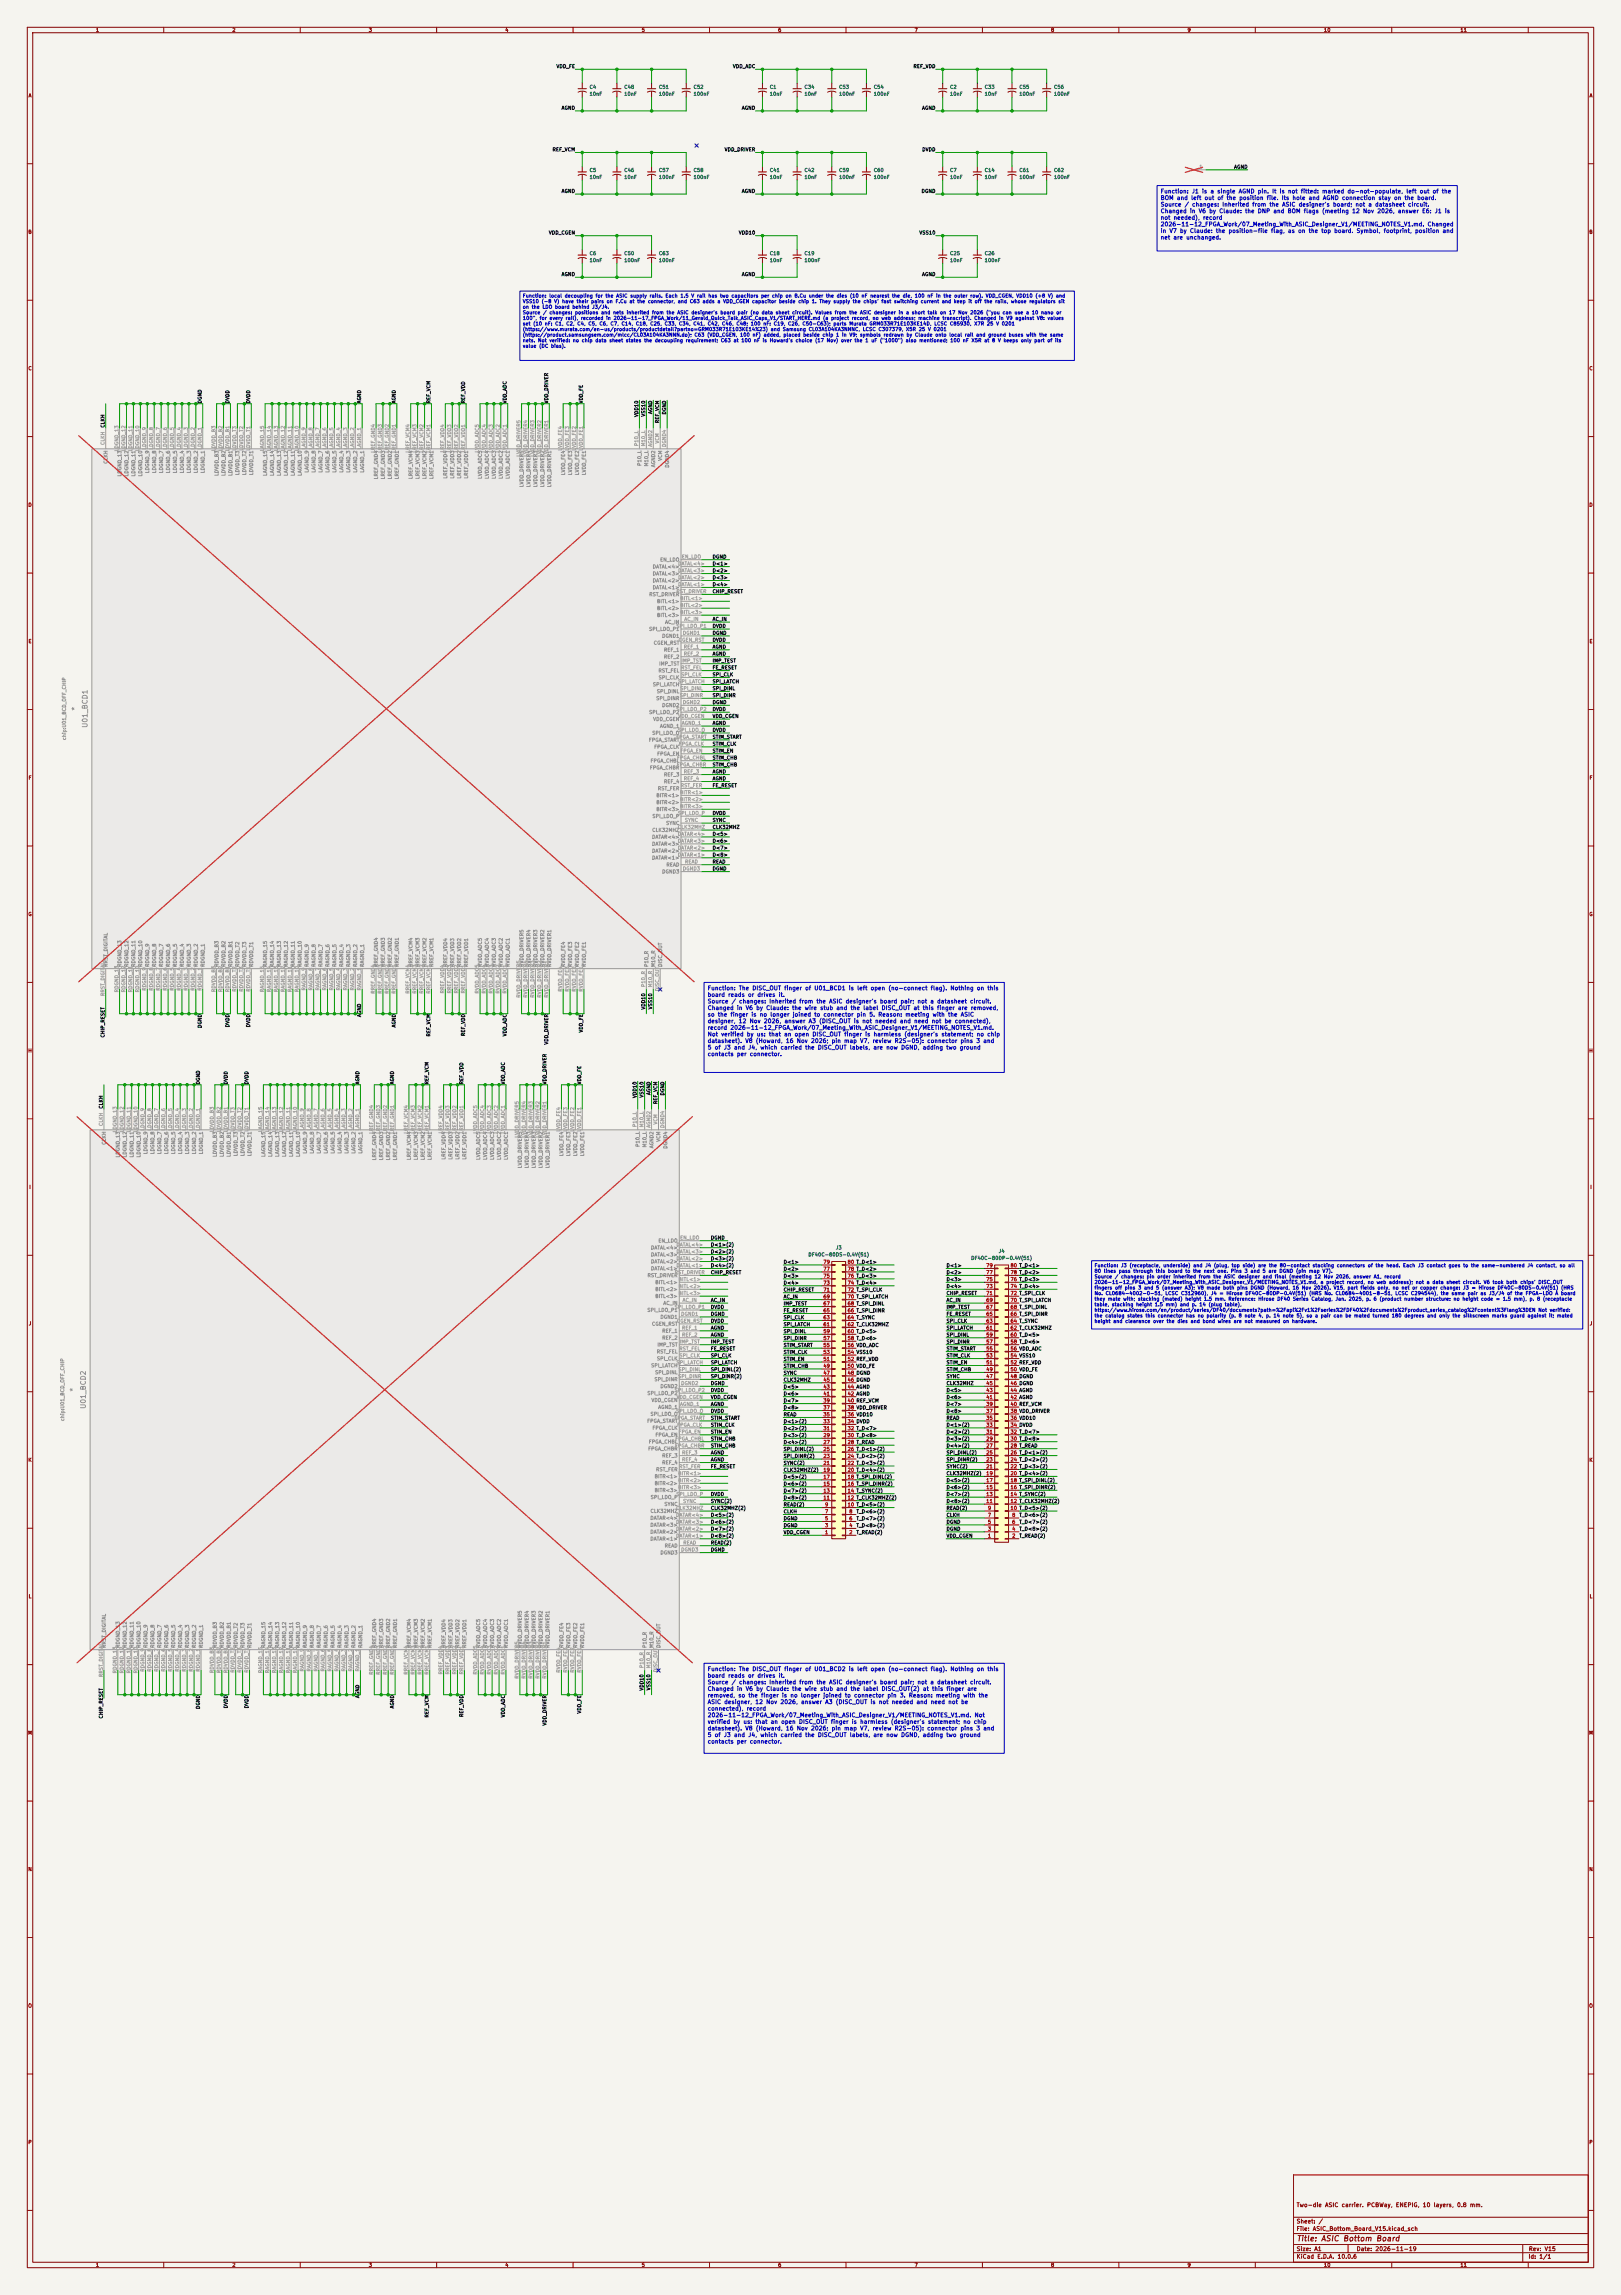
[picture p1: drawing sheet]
<svg xmlns="http://www.w3.org/2000/svg" width="594mm" height="841mm" viewBox="0 0 594 841" stroke-linecap="round" stroke-linejoin="round" font-family="sans-serif">
<defs><g id="words">
<text font-size="2" fill="#840000" x="475" y="821.8">Title: ASIC Bottom Board</text>
<g font-size="1.8" fill="#939391">
<text x="28.7" y="260.6" transform="rotate(-90 28.7 260.6)">*</text>
<text x="32.5" y="266.9" transform="rotate(-90 32.5 266.9)">U01_BCD1</text>
<text x="28.1" y="510.1" transform="rotate(-90 28.1 510.1)">*</text>
<text x="31.9" y="516.5" transform="rotate(-90 31.9 516.5)">U01_BCD2</text>
</g>
<g font-size="1.5" fill="#0000c2">
<text x="425.2" y="71.2">Function: J1 is a single AGND pin. It is not fitted: marked do-not-populate, left out of the</text>
<text x="425.2" y="73.6">BOM and left out of the position file. Its hole and AGND connection stay on the board.</text>
<text x="425.2" y="76">Source / changes: Inherited from the ASIC designer's board; not a datasheet circuit.</text>
<text x="425.2" y="78.5">Changed in V6 by Claude: the DNP and BOM flags (meeting 12 Nov 2026, answer E6: J1 is</text>
<text x="425.2" y="80.9">not needed), record</text>
<text x="425.2" y="83.3">2026-11-12_FPGA_Work/07_Meeting_With_ASIC_Designer_V1/MEETING_NOTES_V1.md. Changed</text>
<text x="425.2" y="85.7">in V7 by Claude: the position-file flag, as on the top board. Symbol, footprint, position and</text>
<text x="425.2" y="88.1">net are unchanged.</text>
<text x="259.2" y="363.2">Function: The DISC_OUT finger of U01_BCD1 is left open (no-connect flag). Nothing on this</text>
<text x="259.2" y="365.6">board reads or drives it.</text>
<text x="259.2" y="368">Source / changes: Inherited from the ASIC designer's board pair; not a datasheet circuit.</text>
<text x="259.2" y="370.5">Changed in V6 by Claude: the wire stub and the label DISC_OUT at this finger are removed,</text>
<text x="259.2" y="372.9">so the finger is no longer joined to connector pin 5. Reason: meeting with the ASIC</text>
<text x="259.2" y="375.3">designer, 12 Nov 2026, answer A3 (DISC_OUT is not needed and need not be connected),</text>
<text x="259.2" y="377.7">record 2026-11-12_FPGA_Work/07_Meeting_With_ASIC_Designer_V1/MEETING_NOTES_V1.md.</text>
<text x="259.2" y="380.1">Not verified by us: that an open DISC_OUT finger is harmless (designer's statement; no chip</text>
<text x="259.2" y="382.5">datasheet). V8 (Howard, 16 Nov 2026; pin map V7, review R2S-05): connector pins 3 and</text>
<text x="259.2" y="385">5 of J3 and J4, which carried the DISC_OUT labels, are now DGND, adding two ground</text>
<text x="259.2" y="387.4">contacts per connector.</text>
<text x="259.2" y="612.7">Function: The DISC_OUT finger of U01_BCD2 is left open (no-connect flag). Nothing on this</text>
<text x="259.2" y="615.1">board reads or drives it.</text>
<text x="259.2" y="617.5">Source / changes: Inherited from the ASIC designer's board pair; not a datasheet circuit.</text>
<text x="259.2" y="620">Changed in V6 by Claude: the wire stub and the label DISC_OUT(2) at this finger are</text>
<text x="259.2" y="622.4">removed, so the finger is no longer joined to connector pin 3. Reason: meeting with the</text>
<text x="259.2" y="624.8">ASIC designer, 12 Nov 2026, answer A3 (DISC_OUT is not needed and need not be</text>
<text x="259.2" y="627.2">connected), record</text>
<text x="259.2" y="629.6">2026-11-12_FPGA_Work/07_Meeting_With_ASIC_Designer_V1/MEETING_NOTES_V1.md. Not</text>
<text x="259.2" y="632">verified by us: that an open DISC_OUT finger is harmless (designer's statement; no chip</text>
<text x="259.2" y="634.5">datasheet). V8 (Howard, 16 Nov 2026; pin map V7, review R2S-05): connector pins 3 and</text>
<text x="259.2" y="636.9">5 of J3 and J4, which carried the DISC_OUT labels, are now DGND, adding two ground</text>
<text x="259.2" y="639.3">contacts per connector.</text>
</g>
<g font-size="1.5" fill="#840000">
<text x="475" y="809.1">Two-die ASIC carrier. PCBWay, ENEPIG, 10 layers, 0.8 mm.</text>
<text x="475" y="815.1">Sheet: /</text>
<text x="475" y="817.8">File: ASIC_Bottom_Board_V15.kicad_sch</text>
<text x="475" y="825.2">Size: A1</text>
<text x="497" y="825.2">Date: 2026-11-19</text>
<text x="560.1" y="825.2">Rev: V15</text>
<text x="475" y="828">KiCad E.D.A. 10.0.6</text>
<text x="560" y="828">Id: 1/1</text>
</g>
<g font-size="1.3" fill="#840000">
<text x="35" y="12">1</text>
<text x="85" y="12">2</text>
<text x="135" y="12">3</text>
<text x="185" y="12">4</text>
<text x="235" y="12">5</text>
<text x="285" y="12">6</text>
<text x="335" y="12">7</text>
<text x="385" y="12">8</text>
<text x="435" y="12">9</text>
<text x="485" y="12">10</text>
<text x="535" y="12">11</text>
<text x="10.3" y="36">A</text>
<text x="582.3" y="36">A</text>
<text x="10.2" y="86">B</text>
<text x="582.2" y="86">B</text>
<text x="10.2" y="136">C</text>
<text x="582.2" y="136">C</text>
<text x="10.2" y="186">D</text>
<text x="582.2" y="186">D</text>
<text x="10.3" y="236">E</text>
<text x="582.3" y="236">E</text>
<text x="10.3" y="286">F</text>
<text x="582.3" y="286">F</text>
<text x="10.2" y="336">G</text>
<text x="582.2" y="336">G</text>
<text x="10.2" y="386">H</text>
<text x="582.2" y="386">H</text>
<text x="10.6" y="436">I</text>
<text x="582.6" y="436">I</text>
<text x="10.4" y="486">J</text>
<text x="582.4" y="486">J</text>
<text x="10.2" y="536">K</text>
<text x="582.2" y="536">K</text>
<text x="10.3" y="586">L</text>
<text x="582.3" y="586">L</text>
<text x="10.1" y="636">M</text>
<text x="582.1" y="636">M</text>
<text x="10.2" y="686">N</text>
<text x="582.2" y="686">N</text>
<text x="10.2" y="736">O</text>
<text x="582.2" y="736">O</text>
<text x="10.2" y="786">P</text>
<text x="582.2" y="786">P</text>
<text x="35" y="831">1</text>
<text x="85" y="831">2</text>
<text x="135" y="831">3</text>
<text x="185" y="831">4</text>
<text x="235" y="831">5</text>
<text x="285" y="831">6</text>
<text x="335" y="831">7</text>
<text x="385" y="831">8</text>
<text x="435" y="831">9</text>
<text x="485" y="831">10</text>
<text x="535" y="831">11</text>
</g>
<g font-size="1.3" fill="#0f0f0f">
<text x="203.8" y="25.3">VDD_FE</text>
<text x="268.4" y="25.3">VDD_ADC</text>
<text x="334.6" y="25.3">REF_VDD</text>
<text x="205.6" y="40.5">AGND</text>
<text x="271.7" y="40.5">AGND</text>
<text x="337.7" y="40.5">AGND</text>
<text x="202.3" y="55.8">REF_VCM</text>
<text x="265.4" y="55.8">VDD_DRIVER</text>
<text x="337.8" y="55.8">DVDD</text>
<text x="452.1" y="62.1">AGND</text>
<text x="205.6" y="71">AGND</text>
<text x="271.7" y="71">AGND</text>
<text x="337.5" y="71">DGND</text>
<text x="201" y="86.2">VDD_CGEN</text>
<text x="270.6" y="86.2">VDD10</text>
<text x="336.7" y="86.2">VSS10</text>
<text x="205.6" y="101.5">AGND</text>
<text x="271.7" y="101.5">AGND</text>
<text x="337.7" y="101.5">AGND</text>
<text x="74.2" y="148" transform="rotate(-90 74.2 148)">DGND</text>
<text x="84.3" y="148" transform="rotate(-90 84.3 148)">DVDD</text>
<text x="91.9" y="148" transform="rotate(-90 91.9 148)">DVDD</text>
<text x="132.6" y="148" transform="rotate(-90 132.6 148)">AGND</text>
<text x="145.3" y="148" transform="rotate(-90 145.3 148)">AGND</text>
<text x="158" y="148" transform="rotate(-90 158 148)">REF_VCM</text>
<text x="170.7" y="148" transform="rotate(-90 170.7 148)">REF_VDD</text>
<text x="185.9" y="148" transform="rotate(-90 185.9 148)">VDD_ADC</text>
<text x="201.2" y="148" transform="rotate(-90 201.2 148)">VDD_DRIVER</text>
<text x="213.9" y="148" transform="rotate(-90 213.9 148)">VDD_FE</text>
<text x="234.2" y="153" transform="rotate(-90 234.2 153)">VDD10</text>
<text x="236.7" y="152.8" transform="rotate(-90 236.7 152.8)">VSS10</text>
<text x="239.3" y="151.9" transform="rotate(-90 239.3 151.9)">AGND</text>
<text x="241.8" y="155.2" transform="rotate(-90 241.8 155.2)">REF_VCM</text>
<text x="244.3" y="152.1" transform="rotate(-90 244.3 152.1)">DGND</text>
<text x="38.6" y="156.9" transform="rotate(-90 38.6 156.9)">CLKH</text>
<text x="261" y="207.5">D&lt;1&gt;</text>
<text x="261" y="205">DGND</text>
<text x="261" y="215.1">D&lt;4&gt;</text>
<text x="261" y="212.6">D&lt;3&gt;</text>
<text x="261" y="210.1">D&lt;2&gt;</text>
<text x="261" y="217.7">CHIP_RESET</text>
<text x="261" y="227.8">AC_IN</text>
<text x="261" y="232.9">DGND</text>
<text x="261" y="230.4">DVDD</text>
<text x="261" y="238">AGND</text>
<text x="261" y="235.5">DVDD</text>
<text x="261" y="240.5">AGND</text>
<text x="261" y="245.6">FE_RESET</text>
<text x="261" y="243.1">IMP_TEST</text>
<text x="261" y="248.2">SPI_CLK</text>
<text x="261" y="250.7">SPI_LATCH</text>
<text x="261" y="253.2">SPI_DINL</text>
<text x="261" y="255.8">SPI_DINR</text>
<text x="261" y="258.3">DGND</text>
<text x="261" y="260.9">DVDD</text>
<text x="261" y="263.4">VDD_CGEN</text>
<text x="261" y="265.9">AGND</text>
<text x="261" y="268.5">DVDD</text>
<text x="261" y="273.6">STIM_CLK</text>
<text x="261" y="271">STIM_START</text>
<text x="261" y="278.6">STIM_CHB</text>
<text x="261" y="276.1">STIM_EN</text>
<text x="261" y="281.2">STIM_CHB</text>
<text x="261" y="286.3">AGND</text>
<text x="261" y="283.7">AGND</text>
<text x="261" y="288.8">FE_RESET</text>
<text x="261" y="299">DVDD</text>
<text x="261" y="304">CLK32MHZ</text>
<text x="261" y="301.5">SYNC</text>
<text x="261" y="311.7">D&lt;7&gt;</text>
<text x="261" y="306.6">D&lt;5&gt;</text>
<text x="261" y="309.1">D&lt;6&gt;</text>
<text x="261" y="316.7">READ</text>
<text x="261" y="314.2">D&lt;8&gt;</text>
<text x="261" y="319.3">DGND</text>
<text x="236.7" y="370.1" transform="rotate(-90 236.7 370.1)">VDD10</text>
<text x="239.3" y="370" transform="rotate(-90 239.3 370)">VSS10</text>
<text x="74.2" y="376.8" transform="rotate(-90 74.2 376.8)">DGND</text>
<text x="84.3" y="376.6" transform="rotate(-90 84.3 376.6)">DVDD</text>
<text x="91.9" y="376.6" transform="rotate(-90 91.9 376.6)">DVDD</text>
<text x="132.6" y="372.9" transform="rotate(-90 132.6 372.9)">AGND</text>
<text x="145.3" y="376.7" transform="rotate(-90 145.3 376.7)">AGND</text>
<text x="38.6" y="380.4" transform="rotate(-90 38.6 380.4)">CHIP_RESET</text>
<text x="158" y="380" transform="rotate(-90 158 380)">REF_VCM</text>
<text x="170.7" y="379.8" transform="rotate(-90 170.7 379.8)">REF_VDD</text>
<text x="185.9" y="379.9" transform="rotate(-90 185.9 379.9)">VDD_ADC</text>
<text x="201.2" y="383" transform="rotate(-90 201.2 383)">VDD_DRIVER</text>
<text x="213.9" y="378.5" transform="rotate(-90 213.9 378.5)">VDD_FE</text>
<text x="73.5" y="397.5" transform="rotate(-90 73.5 397.5)">DGND</text>
<text x="83.7" y="397.5" transform="rotate(-90 83.7 397.5)">DVDD</text>
<text x="91.3" y="397.5" transform="rotate(-90 91.3 397.5)">DVDD</text>
<text x="132" y="397.5" transform="rotate(-90 132 397.5)">AGND</text>
<text x="144.7" y="397.5" transform="rotate(-90 144.7 397.5)">AGND</text>
<text x="157.4" y="397.5" transform="rotate(-90 157.4 397.5)">REF_VCM</text>
<text x="170.1" y="397.5" transform="rotate(-90 170.1 397.5)">REF_VDD</text>
<text x="185.3" y="397.5" transform="rotate(-90 185.3 397.5)">VDD_ADC</text>
<text x="200.5" y="397.5" transform="rotate(-90 200.5 397.5)">VDD_DRIVER</text>
<text x="213.2" y="397.5" transform="rotate(-90 213.2 397.5)">VDD_FE</text>
<text x="238.6" y="401.4" transform="rotate(-90 238.6 401.4)">AGND</text>
<text x="243.7" y="401.6" transform="rotate(-90 243.7 401.6)">DGND</text>
<text x="38" y="406.4" transform="rotate(-90 38 406.4)">CLKH</text>
<text x="233.6" y="402.5" transform="rotate(-90 233.6 402.5)">VDD10</text>
<text x="236.1" y="402.4" transform="rotate(-90 236.1 402.4)">VSS10</text>
<text x="241.2" y="404.8" transform="rotate(-90 241.2 404.8)">REF_VCM</text>
<text x="260.3" y="454.5">DGND</text>
<text x="260.3" y="457.1">D&lt;1&gt;(2)</text>
<text x="260.3" y="459.6">D&lt;2&gt;(2)</text>
<text x="260.3" y="462.2">D&lt;3&gt;(2)</text>
<text x="260.3" y="467.2">CHIP_RESET</text>
<text x="260.3" y="464.7">D&lt;4&gt;(2)</text>
<text x="287" y="463.4">D&lt;1&gt;</text>
<text x="287" y="466">D&lt;2&gt;</text>
<text x="346.7" y="464.7">D&lt;1&gt;</text>
<text x="346.7" y="467.2">D&lt;2&gt;</text>
<text x="287" y="473.6">CHIP_RESET</text>
<text x="287" y="471">D&lt;4&gt;</text>
<text x="287" y="468.5">D&lt;3&gt;</text>
<text x="346.7" y="472.3">D&lt;4&gt;</text>
<text x="346.7" y="469.8">D&lt;3&gt;</text>
<text x="260.3" y="477.4">AC_IN</text>
<text x="260.3" y="479.9">DVDD</text>
<text x="287" y="478.7">IMP_TEST</text>
<text x="287" y="476.1">AC_IN</text>
<text x="346.7" y="474.9">CHIP_RESET</text>
<text x="346.7" y="477.4">AC_IN</text>
<text x="346.7" y="479.9">IMP_TEST</text>
<text x="260.3" y="485">DVDD</text>
<text x="260.3" y="482.5">DGND</text>
<text x="287" y="481.2">FE_RESET</text>
<text x="287" y="483.7">SPI_CLK</text>
<text x="346.7" y="482.5">FE_RESET</text>
<text x="346.7" y="485">SPI_CLK</text>
<text x="260.3" y="490.1">AGND</text>
<text x="260.3" y="487.6">AGND</text>
<text x="287" y="486.3">SPI_LATCH</text>
<text x="287" y="491.4">SPI_DINR</text>
<text x="287" y="488.8">SPI_DINL</text>
<text x="346.7" y="487.6">SPI_LATCH</text>
<text x="346.7" y="490.1">SPI_DINL</text>
<text x="260.3" y="492.6">IMP_TEST</text>
<text x="260.3" y="495.2">FE_RESET</text>
<text x="260.3" y="497.7">SPI_CLK</text>
<text x="287" y="496.4">STIM_CLK</text>
<text x="287" y="493.9">STIM_START</text>
<text x="346.7" y="497.7">STIM_CLK</text>
<text x="346.7" y="495.2">STIM_START</text>
<text x="346.7" y="492.6">SPI_DINR</text>
<text x="260.3" y="500.3">SPI_LATCH</text>
<text x="260.3" y="502.8">SPI_DINL(2)</text>
<text x="287" y="501.5">STIM_CHB</text>
<text x="287" y="499">STIM_EN</text>
<text x="346.7" y="502.8">STIM_CHB</text>
<text x="346.7" y="500.3">STIM_EN</text>
<text x="260.3" y="505.3">SPI_DINR(2)</text>
<text x="260.3" y="507.9">DGND</text>
<text x="287" y="504.1">SYNC</text>
<text x="287" y="509.1">D&lt;5&gt;</text>
<text x="287" y="506.6">CLK32MHZ</text>
<text x="346.7" y="505.3">SYNC</text>
<text x="346.7" y="507.9">CLK32MHZ</text>
<text x="260.3" y="513">VDD_CGEN</text>
<text x="260.3" y="515.5">AGND</text>
<text x="260.3" y="510.4">DVDD</text>
<text x="287" y="511.7">D&lt;6&gt;</text>
<text x="287" y="514.2">D&lt;7&gt;</text>
<text x="346.7" y="513">D&lt;6&gt;</text>
<text x="346.7" y="510.4">D&lt;5&gt;</text>
<text x="346.7" y="515.5">D&lt;7&gt;</text>
<text x="260.3" y="518">DVDD</text>
<text x="260.3" y="520.6">STIM_START</text>
<text x="287" y="516.8">D&lt;8&gt;</text>
<text x="287" y="521.8">D&lt;1&gt;(2)</text>
<text x="287" y="519.3">READ</text>
<text x="346.7" y="518">D&lt;8&gt;</text>
<text x="346.7" y="520.6">READ</text>
<text x="260.3" y="523.1">STIM_CLK</text>
<text x="260.3" y="525.7">STIM_EN</text>
<text x="287" y="524.4">D&lt;2&gt;(2)</text>
<text x="287" y="526.9">D&lt;3&gt;(2)</text>
<text x="346.7" y="525.7">D&lt;2&gt;(2)</text>
<text x="346.7" y="523.1">D&lt;1&gt;(2)</text>
<text x="260.3" y="530.7">STIM_CHB</text>
<text x="260.3" y="528.2">STIM_CHB</text>
<text x="260.3" y="533.3">AGND</text>
<text x="287" y="532">SPI_DINL(2)</text>
<text x="287" y="529.5">D&lt;4&gt;(2)</text>
<text x="346.7" y="533.3">SPI_DINL(2)</text>
<text x="346.7" y="528.2">D&lt;3&gt;(2)</text>
<text x="346.7" y="530.7">D&lt;4&gt;(2)</text>
<text x="260.3" y="535.8">AGND</text>
<text x="260.3" y="538.4">FE_RESET</text>
<text x="287" y="534.5">SPI_DINR(2)</text>
<text x="287" y="537.1">SYNC(2)</text>
<text x="287" y="539.6">CLK32MHZ(2)</text>
<text x="346.7" y="535.8">SPI_DINR(2)</text>
<text x="346.7" y="538.4">SYNC(2)</text>
<text x="287" y="544.7">D&lt;6&gt;(2)</text>
<text x="287" y="542.2">D&lt;5&gt;(2)</text>
<text x="346.7" y="546">D&lt;6&gt;(2)</text>
<text x="346.7" y="543.4">D&lt;5&gt;(2)</text>
<text x="346.7" y="540.9">CLK32MHZ(2)</text>
<text x="260.3" y="551.1">SYNC(2)</text>
<text x="260.3" y="548.5">DVDD</text>
<text x="287" y="547.2">D&lt;7&gt;(2)</text>
<text x="287" y="549.8">D&lt;8&gt;(2)</text>
<text x="346.7" y="551.1">D&lt;8&gt;(2)</text>
<text x="346.7" y="548.5">D&lt;7&gt;(2)</text>
<text x="260.3" y="553.6">CLK32MHZ(2)</text>
<text x="260.3" y="556.1">D&lt;5&gt;(2)</text>
<text x="287" y="554.9">CLKH</text>
<text x="287" y="552.3">READ(2)</text>
<text x="287" y="557.4">DGND</text>
<text x="313.7" y="554.9">T_D&lt;6&gt;(2)</text>
<text x="313.7" y="557.4">T_D&lt;7&gt;(2)</text>
<text x="346.7" y="553.6">READ(2)</text>
<text x="346.7" y="556.1">CLKH</text>
<text x="373.4" y="556.1">T_D&lt;6&gt;(2)</text>
<text x="260.3" y="558.7">D&lt;6&gt;(2)</text>
<text x="260.3" y="561.2">D&lt;7&gt;(2)</text>
<text x="260.3" y="563.8">D&lt;8&gt;(2)</text>
<text x="287" y="559.9">DGND</text>
<text x="287" y="562.5">VDD_CGEN</text>
<text x="313.7" y="559.9">T_D&lt;8&gt;(2)</text>
<text x="313.7" y="562.5">T_READ(2)</text>
<text x="346.7" y="563.8">VDD_CGEN</text>
<text x="346.7" y="561.2">DGND</text>
<text x="346.7" y="558.7">DGND</text>
<text x="373.4" y="558.7">T_D&lt;7&gt;(2)</text>
<text x="373.4" y="561.2">T_D&lt;8&gt;(2)</text>
<text x="373.4" y="563.8">T_READ(2)</text>
<text x="260.3" y="568.8">DGND</text>
<text x="260.3" y="566.3">READ(2)</text>
<text x="132" y="622.4" transform="rotate(-90 132 622.4)">AGND</text>
<text x="236.1" y="619.7" transform="rotate(-90 236.1 619.7)">VDD10</text>
<text x="238.6" y="619.6" transform="rotate(-90 238.6 619.6)">VSS10</text>
<text x="38" y="629.9" transform="rotate(-90 38 629.9)">CHIP_RESET</text>
<text x="73.5" y="626.4" transform="rotate(-90 73.5 626.4)">DGND</text>
<text x="83.7" y="626.2" transform="rotate(-90 83.7 626.2)">DVDD</text>
<text x="91.3" y="626.2" transform="rotate(-90 91.3 626.2)">DVDD</text>
<text x="144.7" y="626.2" transform="rotate(-90 144.7 626.2)">AGND</text>
<text x="157.4" y="629.5" transform="rotate(-90 157.4 629.5)">REF_VCM</text>
<text x="170.1" y="629.4" transform="rotate(-90 170.1 629.4)">REF_VDD</text>
<text x="185.3" y="629.5" transform="rotate(-90 185.3 629.5)">VDD_ADC</text>
<text x="213.2" y="628.1" transform="rotate(-90 213.2 628.1)">VDD_FE</text>
<text x="200.5" y="632.5" transform="rotate(-90 200.5 632.5)">VDD_DRIVER</text>
</g>
<g font-size="1.3" fill="#006464">
<text x="215.9" y="32.8">C4</text>
<text x="215.9" y="35.4">10nF</text>
<text x="228.6" y="32.8">C48</text>
<text x="228.6" y="35.4">10nF</text>
<text x="241.3" y="32.8">C51</text>
<text x="241.3" y="35.4">100nF</text>
<text x="254" y="32.8">C52</text>
<text x="254" y="35.4">100nF</text>
<text x="281.9" y="32.8">C1</text>
<text x="281.9" y="35.4">10nF</text>
<text x="294.6" y="32.8">C34</text>
<text x="294.6" y="35.4">10nF</text>
<text x="307.3" y="32.8">C53</text>
<text x="307.3" y="35.4">100nF</text>
<text x="320" y="32.8">C54</text>
<text x="320" y="35.4">100nF</text>
<text x="348" y="32.8">C2</text>
<text x="348" y="35.4">10nF</text>
<text x="360.7" y="32.8">C33</text>
<text x="360.7" y="35.4">10nF</text>
<text x="373.4" y="32.8">C55</text>
<text x="373.4" y="35.4">100nF</text>
<text x="386.1" y="32.8">C56</text>
<text x="386.1" y="35.4">100nF</text>
<text x="215.9" y="63.3">C5</text>
<text x="215.9" y="65.9">10nF</text>
<text x="228.6" y="63.3">C46</text>
<text x="228.6" y="65.9">10nF</text>
<text x="241.3" y="63.3">C57</text>
<text x="241.3" y="65.9">100nF</text>
<text x="254" y="63.3">C58</text>
<text x="254" y="65.9">100nF</text>
<text x="281.9" y="63.3">C41</text>
<text x="281.9" y="65.9">10nF</text>
<text x="294.6" y="63.3">C42</text>
<text x="294.6" y="65.9">10nF</text>
<text x="307.3" y="63.3">C59</text>
<text x="307.3" y="65.9">100nF</text>
<text x="320" y="63.3">C60</text>
<text x="320" y="65.9">100nF</text>
<text x="348" y="63.3">C7</text>
<text x="348" y="65.9">10nF</text>
<text x="360.7" y="63.3">C14</text>
<text x="360.7" y="65.9">10nF</text>
<text x="373.4" y="63.3">C61</text>
<text x="373.4" y="65.9">100nF</text>
<text x="386.1" y="63.3">C62</text>
<text x="386.1" y="65.9">100nF</text>
<text x="215.9" y="93.8">C6</text>
<text x="228.6" y="93.8">C50</text>
<text x="241.3" y="93.8">C63</text>
<text x="281.9" y="93.8">C18</text>
<text x="294.6" y="93.8">C19</text>
<text x="348" y="93.8">C25</text>
<text x="360.7" y="93.8">C26</text>
<text x="215.9" y="96.3">10nF</text>
<text x="228.6" y="96.3">100nF</text>
<text x="241.3" y="96.3">100nF</text>
<text x="281.9" y="96.3">10nF</text>
<text x="294.6" y="96.3">100nF</text>
<text x="348" y="96.3">10nF</text>
<text x="360.7" y="96.3">100nF</text>
<text x="296.1" y="460.7">DF40C-80DS-0.4V(51)</text>
<text x="306.1" y="458.2">J3</text>
<text x="355.7" y="462">DF40C-80DP-0.4V(51)</text>
<text x="365.8" y="459.4">J4</text>
</g>
<g font-size="1.3" fill="#a5a4a2">
<text x="439.3" y="62.1">1</text>
<text x="38.6" y="163.2" transform="rotate(-90 38.6 163.2)">CLKH</text>
<text x="43.7" y="165.6" transform="rotate(-90 43.7 165.6)">LDGND_13</text>
<text x="46.2" y="165.6" transform="rotate(-90 46.2 165.6)">LDGND_12</text>
<text x="48.8" y="165.6" transform="rotate(-90 48.8 165.6)">LDGND_11</text>
<text x="51.3" y="165.6" transform="rotate(-90 51.3 165.6)">LDGND_10</text>
<text x="53.8" y="165" transform="rotate(-90 53.8 165)">LDGND_9</text>
<text x="56.4" y="165" transform="rotate(-90 56.4 165)">LDGND_8</text>
<text x="58.9" y="165" transform="rotate(-90 58.9 165)">LDGND_7</text>
<text x="61.5" y="165" transform="rotate(-90 61.5 165)">LDGND_6</text>
<text x="64" y="165" transform="rotate(-90 64 165)">LDGND_5</text>
<text x="66.5" y="165" transform="rotate(-90 66.5 165)">LDGND_4</text>
<text x="69.1" y="165" transform="rotate(-90 69.1 165)">LDGND_3</text>
<text x="71.6" y="165" transform="rotate(-90 71.6 165)">LDGND_2</text>
<text x="74.2" y="165" transform="rotate(-90 74.2 165)">LDGND_1</text>
<text x="79.2" y="165.5" transform="rotate(-90 79.2 165.5)">LDVDD_B3</text>
<text x="81.8" y="165.5" transform="rotate(-90 81.8 165.5)">LDVDD_B2</text>
<text x="84.3" y="165.5" transform="rotate(-90 84.3 165.5)">LDVDD_B1</text>
<text x="86.9" y="165.3" transform="rotate(-90 86.9 165.3)">LDVDD_T3</text>
<text x="89.4" y="165.3" transform="rotate(-90 89.4 165.3)">LDVDD_T2</text>
<text x="91.9" y="165.3" transform="rotate(-90 91.9 165.3)">LDVDD_T1</text>
<text x="97" y="165.5" transform="rotate(-90 97 165.5)">LAGND_15</text>
<text x="99.6" y="165.5" transform="rotate(-90 99.6 165.5)">LAGND_14</text>
<text x="102.1" y="165.5" transform="rotate(-90 102.1 165.5)">LAGND_13</text>
<text x="104.6" y="165.5" transform="rotate(-90 104.6 165.5)">LAGND_12</text>
<text x="107.2" y="165.5" transform="rotate(-90 107.2 165.5)">LAGND_11</text>
<text x="109.7" y="165.5" transform="rotate(-90 109.7 165.5)">LAGND_10</text>
<text x="112.3" y="164.9" transform="rotate(-90 112.3 164.9)">LAGND_9</text>
<text x="114.8" y="164.9" transform="rotate(-90 114.8 164.9)">LAGND_8</text>
<text x="117.3" y="164.9" transform="rotate(-90 117.3 164.9)">LAGND_7</text>
<text x="119.9" y="164.9" transform="rotate(-90 119.9 164.9)">LAGND_6</text>
<text x="122.4" y="164.9" transform="rotate(-90 122.4 164.9)">LAGND_5</text>
<text x="125" y="164.9" transform="rotate(-90 125 164.9)">LAGND_4</text>
<text x="127.5" y="164.9" transform="rotate(-90 127.5 164.9)">LAGND_3</text>
<text x="130" y="164.9" transform="rotate(-90 130 164.9)">LAGND_2</text>
<text x="132.6" y="164.9" transform="rotate(-90 132.6 164.9)">LAGND_1</text>
<text x="137.7" y="166.1" transform="rotate(-90 137.7 166.1)">LREF_GND4</text>
<text x="140.2" y="166.1" transform="rotate(-90 140.2 166.1)">LREF_GND3</text>
<text x="142.7" y="166.1" transform="rotate(-90 142.7 166.1)">LREF_GND2</text>
<text x="145.3" y="166.1" transform="rotate(-90 145.3 166.1)">LREF_GND1</text>
<text x="150.4" y="166" transform="rotate(-90 150.4 166)">LREF_VCM4</text>
<text x="152.9" y="166" transform="rotate(-90 152.9 166)">LREF_VCM3</text>
<text x="155.4" y="166" transform="rotate(-90 155.4 166)">LREF_VCM2</text>
<text x="158" y="166" transform="rotate(-90 158 166)">LREF_VCM1</text>
<text x="163.1" y="166" transform="rotate(-90 163.1 166)">LREF_VDD4</text>
<text x="165.6" y="166" transform="rotate(-90 165.6 166)">LREF_VDD3</text>
<text x="168.1" y="166" transform="rotate(-90 168.1 166)">LREF_VDD2</text>
<text x="170.7" y="166" transform="rotate(-90 170.7 166)">LREF_VDD1</text>
<text x="175.8" y="166" transform="rotate(-90 175.8 166)">LVDD_ADC5</text>
<text x="178.3" y="166" transform="rotate(-90 178.3 166)">LVDD_ADC4</text>
<text x="180.8" y="166" transform="rotate(-90 180.8 166)">LVDD_ADC3</text>
<text x="183.4" y="166" transform="rotate(-90 183.4 166)">LVDD_ADC2</text>
<text x="185.9" y="166" transform="rotate(-90 185.9 166)">LVDD_ADC1</text>
<text x="191" y="167.5" transform="rotate(-90 191 167.5)">LVDD_DRIVER5</text>
<text x="193.5" y="167.5" transform="rotate(-90 193.5 167.5)">LVDD_DRIVER4</text>
<text x="196.1" y="167.5" transform="rotate(-90 196.1 167.5)">LVDD_DRIVER3</text>
<text x="198.6" y="167.5" transform="rotate(-90 198.6 167.5)">LVDD_DRIVER2</text>
<text x="201.2" y="167.5" transform="rotate(-90 201.2 167.5)">LVDD_DRIVER1</text>
<text x="206.2" y="165.3" transform="rotate(-90 206.2 165.3)">LVDD_FE4</text>
<text x="208.8" y="165.3" transform="rotate(-90 208.8 165.3)">LVDD_FE3</text>
<text x="211.3" y="165.3" transform="rotate(-90 211.3 165.3)">LVDD_FE2</text>
<text x="213.9" y="165.3" transform="rotate(-90 213.9 165.3)">LVDD_FE1</text>
<text x="234.2" y="163.6" transform="rotate(-90 234.2 163.6)">P10_L</text>
<text x="236.7" y="163.7" transform="rotate(-90 236.7 163.7)">M10_L</text>
<text x="239.3" y="163.9" transform="rotate(-90 239.3 163.9)">AGND2</text>
<text x="241.8" y="162.7" transform="rotate(-90 241.8 162.7)">VCM</text>
<text x="244.3" y="164" transform="rotate(-90 244.3 164)">DGND4</text>
<text x="248.3" y="207.5">DATAL&lt;4&gt;</text>
<text x="249.7" y="205">EN_LDO</text>
<text x="248.3" y="215.1">DATAL&lt;1&gt;</text>
<text x="248.3" y="212.6">DATAL&lt;2&gt;</text>
<text x="248.3" y="210">DATAL&lt;3&gt;</text>
<text x="247.7" y="217.7">RST_DRIVER</text>
<text x="249.1" y="220.2">BITL&lt;1&gt;</text>
<text x="249.1" y="222.7">BITL&lt;2&gt;</text>
<text x="249.1" y="225.3">BITL&lt;3&gt;</text>
<text x="250.6" y="227.8">AC_IN</text>
<text x="247.7" y="230.4">SPI_LDO_P1</text>
<text x="250.1" y="232.9">DGND1</text>
<text x="248.5" y="235.4">CGEN_RST</text>
<text x="250.4" y="238">REF_1</text>
<text x="249.4" y="245.6">RST_FEL</text>
<text x="249.5" y="243.1">IMP_TST</text>
<text x="250.4" y="240.5">REF_2</text>
<text x="248.4" y="250.7">SPI_LATCH</text>
<text x="249.4" y="248.1">SPI_CLK</text>
<text x="249" y="255.8">SPI_DINR</text>
<text x="249.1" y="253.2">SPI_DINL</text>
<text x="247.7" y="260.8">SPI_LDO_P2</text>
<text x="248.4" y="263.4">VDD_CGEN</text>
<text x="250.1" y="258.3">DGND2</text>
<text x="248.2" y="268.5">SPI_LDO_O</text>
<text x="249.7" y="265.9">AGND_1</text>
<text x="247.6" y="271">FPGA_START</text>
<text x="248.6" y="273.5">FPGA_CLK</text>
<text x="247.8" y="281.2">FPGA_CHBR</text>
<text x="247.9" y="278.6">FPGA_CHBL</text>
<text x="249.2" y="276.1">FPGA_EN</text>
<text x="250.4" y="283.7">REF_3</text>
<text x="250.4" y="286.2">REF_4</text>
<text x="249" y="291.3">BITR&lt;1&gt;</text>
<text x="249" y="293.9">BITR&lt;2&gt;</text>
<text x="249.3" y="288.8">RST_FER</text>
<text x="248.3" y="298.9">SPI_LDO_P</text>
<text x="249" y="296.4">BITR&lt;3&gt;</text>
<text x="248.2" y="304">CLK32MHZ</text>
<text x="250.8" y="301.5">SYNC</text>
<text x="248.2" y="311.6">DATAR&lt;2&gt;</text>
<text x="248.2" y="309.1">DATAR&lt;3&gt;</text>
<text x="248.2" y="306.6">DATAR&lt;4&gt;</text>
<text x="248.2" y="314.2">DATAR&lt;1&gt;</text>
<text x="250.8" y="316.7">READ</text>
<text x="250.1" y="319.3">DGND3</text>
<text x="38.6" y="365.2" transform="rotate(-90 38.6 365.2)">RRST_DIGITAL</text>
<text x="43.7" y="363.8" transform="rotate(-90 43.7 363.8)">RDGND_13</text>
<text x="46.2" y="363.8" transform="rotate(-90 46.2 363.8)">RDGND_12</text>
<text x="48.8" y="363.8" transform="rotate(-90 48.8 363.8)">RDGND_11</text>
<text x="51.3" y="363.8" transform="rotate(-90 51.3 363.8)">RDGND_10</text>
<text x="53.8" y="363.2" transform="rotate(-90 53.8 363.2)">RDGND_9</text>
<text x="56.4" y="363.2" transform="rotate(-90 56.4 363.2)">RDGND_8</text>
<text x="58.9" y="363.2" transform="rotate(-90 58.9 363.2)">RDGND_7</text>
<text x="61.5" y="363.2" transform="rotate(-90 61.5 363.2)">RDGND_6</text>
<text x="64" y="363.2" transform="rotate(-90 64 363.2)">RDGND_5</text>
<text x="66.5" y="363.2" transform="rotate(-90 66.5 363.2)">RDGND_4</text>
<text x="69.1" y="363.2" transform="rotate(-90 69.1 363.2)">RDGND_3</text>
<text x="71.6" y="363.2" transform="rotate(-90 71.6 363.2)">RDGND_2</text>
<text x="74.2" y="363.2" transform="rotate(-90 74.2 363.2)">RDGND_1</text>
<text x="79.2" y="363.7" transform="rotate(-90 79.2 363.7)">RDVDD_B3</text>
<text x="81.8" y="363.7" transform="rotate(-90 81.8 363.7)">RDVDD_B2</text>
<text x="84.3" y="363.7" transform="rotate(-90 84.3 363.7)">RDVDD_B1</text>
<text x="86.9" y="363.6" transform="rotate(-90 86.9 363.6)">RDVDD_T2</text>
<text x="89.4" y="363.6" transform="rotate(-90 89.4 363.6)">RDVDD_T3</text>
<text x="91.9" y="363.6" transform="rotate(-90 91.9 363.6)">RDVDD_T1</text>
<text x="97" y="363.7" transform="rotate(-90 97 363.7)">RAGND_15</text>
<text x="99.6" y="363.7" transform="rotate(-90 99.6 363.7)">RAGND_14</text>
<text x="102.1" y="363.7" transform="rotate(-90 102.1 363.7)">RAGND_13</text>
<text x="104.6" y="363.7" transform="rotate(-90 104.6 363.7)">RAGND_12</text>
<text x="107.2" y="363.7" transform="rotate(-90 107.2 363.7)">RAGND_11</text>
<text x="109.7" y="363.7" transform="rotate(-90 109.7 363.7)">RAGND_10</text>
<text x="112.3" y="363.1" transform="rotate(-90 112.3 363.1)">RAGND_9</text>
<text x="114.8" y="363.1" transform="rotate(-90 114.8 363.1)">RAGND_8</text>
<text x="117.3" y="363.1" transform="rotate(-90 117.3 363.1)">RAGND_7</text>
<text x="119.9" y="363.1" transform="rotate(-90 119.9 363.1)">RAGND_6</text>
<text x="122.4" y="363.1" transform="rotate(-90 122.4 363.1)">RAGND_5</text>
<text x="125" y="363.1" transform="rotate(-90 125 363.1)">RAGND_4</text>
<text x="127.5" y="363.1" transform="rotate(-90 127.5 363.1)">RAGND_3</text>
<text x="130" y="363.1" transform="rotate(-90 130 363.1)">RAGND_2</text>
<text x="132.6" y="363.1" transform="rotate(-90 132.6 363.1)">RAGND_1</text>
<text x="137.7" y="364.3" transform="rotate(-90 137.7 364.3)">RREF_GND4</text>
<text x="140.2" y="364.3" transform="rotate(-90 140.2 364.3)">RREF_GND3</text>
<text x="142.7" y="364.3" transform="rotate(-90 142.7 364.3)">RREF_GND2</text>
<text x="145.3" y="364.3" transform="rotate(-90 145.3 364.3)">RREF_GND1</text>
<text x="150.4" y="364.3" transform="rotate(-90 150.4 364.3)">RREF_VCM4</text>
<text x="152.9" y="364.3" transform="rotate(-90 152.9 364.3)">RREF_VCM3</text>
<text x="155.4" y="364.3" transform="rotate(-90 155.4 364.3)">RREF_VCM2</text>
<text x="158" y="364.3" transform="rotate(-90 158 364.3)">RREF_VCM1</text>
<text x="163.1" y="364.2" transform="rotate(-90 163.1 364.2)">RREF_VDD4</text>
<text x="165.6" y="364.2" transform="rotate(-90 165.6 364.2)">RREF_VDD3</text>
<text x="168.1" y="364.2" transform="rotate(-90 168.1 364.2)">RREF_VDD2</text>
<text x="170.7" y="364.2" transform="rotate(-90 170.7 364.2)">RREF_VDD1</text>
<text x="175.8" y="364.3" transform="rotate(-90 175.8 364.3)">RVDD_ADC5</text>
<text x="178.3" y="364.3" transform="rotate(-90 178.3 364.3)">RVDD_ADC4</text>
<text x="180.8" y="364.3" transform="rotate(-90 180.8 364.3)">RVDD_ADC3</text>
<text x="183.4" y="364.3" transform="rotate(-90 183.4 364.3)">RVDD_ADC2</text>
<text x="185.9" y="364.3" transform="rotate(-90 185.9 364.3)">RVDD_ADC1</text>
<text x="191" y="365.8" transform="rotate(-90 191 365.8)">RVDD_DRIVER5</text>
<text x="193.5" y="365.8" transform="rotate(-90 193.5 365.8)">RVDD_DRIVER4</text>
<text x="196.1" y="365.8" transform="rotate(-90 196.1 365.8)">RVDD_DRIVER3</text>
<text x="198.6" y="365.8" transform="rotate(-90 198.6 365.8)">RVDD_DRIVER2</text>
<text x="201.2" y="365.8" transform="rotate(-90 201.2 365.8)">RVDD_DRIVER1</text>
<text x="206.2" y="363.6" transform="rotate(-90 206.2 363.6)">RVDD_FE4</text>
<text x="208.8" y="363.6" transform="rotate(-90 208.8 363.6)">RVDD_FE3</text>
<text x="211.3" y="363.6" transform="rotate(-90 211.3 363.6)">RVDD_FE2</text>
<text x="213.9" y="363.6" transform="rotate(-90 213.9 363.6)">RVDD_FE1</text>
<text x="236.7" y="361.9" transform="rotate(-90 236.7 361.9)">P10_R</text>
<text x="239.3" y="362" transform="rotate(-90 239.3 362)">M10_R</text>
<text x="241.8" y="363.4" transform="rotate(-90 241.8 363.4)">DISC_OUT</text>
<text x="38" y="412.8" transform="rotate(-90 38 412.8)">CLKH</text>
<text x="233.5" y="413.2" transform="rotate(-90 233.5 413.2)">P10_L</text>
<text x="236.1" y="413.3" transform="rotate(-90 236.1 413.3)">M10_L</text>
<text x="238.6" y="413.4" transform="rotate(-90 238.6 413.4)">AGND2</text>
<text x="241.2" y="412.2" transform="rotate(-90 241.2 412.2)">VCM</text>
<text x="243.7" y="413.5" transform="rotate(-90 243.7 413.5)">DGND4</text>
<text x="43" y="415.1" transform="rotate(-90 43 415.1)">LDGND_13</text>
<text x="45.6" y="415.1" transform="rotate(-90 45.6 415.1)">LDGND_12</text>
<text x="48.1" y="415.1" transform="rotate(-90 48.1 415.1)">LDGND_11</text>
<text x="50.7" y="415.1" transform="rotate(-90 50.7 415.1)">LDGND_10</text>
<text x="53.2" y="414.5" transform="rotate(-90 53.2 414.5)">LDGND_9</text>
<text x="55.7" y="414.5" transform="rotate(-90 55.7 414.5)">LDGND_8</text>
<text x="58.3" y="414.5" transform="rotate(-90 58.3 414.5)">LDGND_7</text>
<text x="60.8" y="414.5" transform="rotate(-90 60.8 414.5)">LDGND_6</text>
<text x="63.4" y="414.5" transform="rotate(-90 63.4 414.5)">LDGND_5</text>
<text x="65.9" y="414.5" transform="rotate(-90 65.9 414.5)">LDGND_4</text>
<text x="68.4" y="414.5" transform="rotate(-90 68.4 414.5)">LDGND_3</text>
<text x="71" y="414.5" transform="rotate(-90 71 414.5)">LDGND_2</text>
<text x="73.5" y="414.5" transform="rotate(-90 73.5 414.5)">LDGND_1</text>
<text x="78.6" y="415" transform="rotate(-90 78.6 415)">LDVDD_B3</text>
<text x="81.1" y="415" transform="rotate(-90 81.1 415)">LDVDD_B2</text>
<text x="83.7" y="415" transform="rotate(-90 83.7 415)">LDVDD_B1</text>
<text x="86.2" y="414.9" transform="rotate(-90 86.2 414.9)">LDVDD_T3</text>
<text x="88.8" y="414.9" transform="rotate(-90 88.8 414.9)">LDVDD_T2</text>
<text x="91.3" y="414.9" transform="rotate(-90 91.3 414.9)">LDVDD_T1</text>
<text x="96.4" y="415" transform="rotate(-90 96.4 415)">LAGND_15</text>
<text x="98.9" y="415" transform="rotate(-90 98.9 415)">LAGND_14</text>
<text x="101.5" y="415" transform="rotate(-90 101.5 415)">LAGND_13</text>
<text x="104" y="415" transform="rotate(-90 104 415)">LAGND_12</text>
<text x="106.5" y="415" transform="rotate(-90 106.5 415)">LAGND_11</text>
<text x="109.1" y="415" transform="rotate(-90 109.1 415)">LAGND_10</text>
<text x="111.6" y="414.4" transform="rotate(-90 111.6 414.4)">LAGND_9</text>
<text x="114.2" y="414.4" transform="rotate(-90 114.2 414.4)">LAGND_8</text>
<text x="116.7" y="414.4" transform="rotate(-90 116.7 414.4)">LAGND_7</text>
<text x="119.2" y="414.4" transform="rotate(-90 119.2 414.4)">LAGND_6</text>
<text x="121.8" y="414.4" transform="rotate(-90 121.8 414.4)">LAGND_5</text>
<text x="124.3" y="414.4" transform="rotate(-90 124.3 414.4)">LAGND_4</text>
<text x="126.9" y="414.4" transform="rotate(-90 126.9 414.4)">LAGND_3</text>
<text x="129.4" y="414.4" transform="rotate(-90 129.4 414.4)">LAGND_2</text>
<text x="131.9" y="414.4" transform="rotate(-90 131.9 414.4)">LAGND_1</text>
<text x="137" y="415.6" transform="rotate(-90 137 415.6)">LREF_GND4</text>
<text x="139.6" y="415.6" transform="rotate(-90 139.6 415.6)">LREF_GND3</text>
<text x="142.1" y="415.6" transform="rotate(-90 142.1 415.6)">LREF_GND2</text>
<text x="144.6" y="415.6" transform="rotate(-90 144.6 415.6)">LREF_GND1</text>
<text x="149.7" y="415.6" transform="rotate(-90 149.7 415.6)">LREF_VCM4</text>
<text x="152.3" y="415.6" transform="rotate(-90 152.3 415.6)">LREF_VCM3</text>
<text x="154.8" y="415.6" transform="rotate(-90 154.8 415.6)">LREF_VCM2</text>
<text x="157.3" y="415.6" transform="rotate(-90 157.3 415.6)">LREF_VCM1</text>
<text x="162.4" y="415.5" transform="rotate(-90 162.4 415.5)">LREF_VDD4</text>
<text x="165" y="415.5" transform="rotate(-90 165 415.5)">LREF_VDD3</text>
<text x="167.5" y="415.5" transform="rotate(-90 167.5 415.5)">LREF_VDD2</text>
<text x="170" y="415.5" transform="rotate(-90 170 415.5)">LREF_VDD1</text>
<text x="175.1" y="415.6" transform="rotate(-90 175.1 415.6)">LVDD_ADC5</text>
<text x="177.7" y="415.6" transform="rotate(-90 177.7 415.6)">LVDD_ADC4</text>
<text x="180.2" y="415.6" transform="rotate(-90 180.2 415.6)">LVDD_ADC3</text>
<text x="182.7" y="415.6" transform="rotate(-90 182.7 415.6)">LVDD_ADC2</text>
<text x="185.3" y="415.6" transform="rotate(-90 185.3 415.6)">LVDD_ADC1</text>
<text x="190.4" y="417.1" transform="rotate(-90 190.4 417.1)">LVDD_DRIVER5</text>
<text x="192.9" y="417.1" transform="rotate(-90 192.9 417.1)">LVDD_DRIVER4</text>
<text x="195.4" y="417.1" transform="rotate(-90 195.4 417.1)">LVDD_DRIVER3</text>
<text x="198" y="417.1" transform="rotate(-90 198 417.1)">LVDD_DRIVER2</text>
<text x="200.5" y="417.1" transform="rotate(-90 200.5 417.1)">LVDD_DRIVER1</text>
<text x="205.6" y="414.9" transform="rotate(-90 205.6 414.9)">LVDD_FE4</text>
<text x="208.1" y="414.9" transform="rotate(-90 208.1 414.9)">LVDD_FE3</text>
<text x="210.7" y="414.9" transform="rotate(-90 210.7 414.9)">LVDD_FE2</text>
<text x="213.2" y="414.9" transform="rotate(-90 213.2 414.9)">LVDD_FE1</text>
<text x="249.1" y="454.5">EN_LDO</text>
<text x="247.7" y="459.6">DATAL&lt;3&gt;</text>
<text x="247.7" y="457.1">DATAL&lt;4&gt;</text>
<text x="247.1" y="467.2">RST_DRIVER</text>
<text x="247.7" y="464.7">DATAL&lt;1&gt;</text>
<text x="247.7" y="462.1">DATAL&lt;2&gt;</text>
<text x="248.5" y="469.8">BITL&lt;1&gt;</text>
<text x="248.5" y="472.3">BITL&lt;2&gt;</text>
<text x="247" y="479.9">SPI_LDO_P1</text>
<text x="248.5" y="474.8">BITL&lt;3&gt;</text>
<text x="250" y="477.4">AC_IN</text>
<text x="247.9" y="485">CGEN_RST</text>
<text x="249.4" y="482.5">DGND1</text>
<text x="249.8" y="487.5">REF_1</text>
<text x="249.8" y="490.1">REF_2</text>
<text x="248.8" y="495.2">RST_FEL</text>
<text x="248.8" y="497.7">SPI_CLK</text>
<text x="248.9" y="492.6">IMP_TST</text>
<text x="247.7" y="500.2">SPI_LATCH</text>
<text x="248.5" y="502.8">SPI_DINL</text>
<text x="248.3" y="505.3">SPI_DINR</text>
<text x="249.4" y="507.9">DGND2</text>
<text x="247" y="510.4">SPI_LDO_P2</text>
<text x="247.8" y="512.9">VDD_CGEN</text>
<text x="249" y="515.5">AGND_1</text>
<text x="247" y="520.6">FPGA_START</text>
<text x="247.6" y="518">SPI_LDO_O</text>
<text x="248" y="523.1">FPGA_CLK</text>
<text x="248.5" y="525.6">FPGA_EN</text>
<text x="247.2" y="530.7">FPGA_CHBR</text>
<text x="247.3" y="528.2">FPGA_CHBL</text>
<text x="249.8" y="533.3">REF_3</text>
<text x="248.6" y="538.3">RST_FER</text>
<text x="249.8" y="535.8">REF_4</text>
<text x="248.4" y="540.9">BITR&lt;1&gt;</text>
<text x="248.4" y="543.4">BITR&lt;2&gt;</text>
<text x="248.4" y="546">BITR&lt;3&gt;</text>
<text x="247.6" y="548.5">SPI_LDO_P</text>
<text x="250.2" y="551">SYNC</text>
<text x="247.6" y="556.1">DATAR&lt;4&gt;</text>
<text x="247.6" y="553.6">CLK32MHZ</text>
<text x="247.6" y="563.7">DATAR&lt;1&gt;</text>
<text x="247.6" y="561.2">DATAR&lt;2&gt;</text>
<text x="247.6" y="558.7">DATAR&lt;3&gt;</text>
<text x="249.4" y="568.8">DGND3</text>
<text x="250.2" y="566.3">READ</text>
<text x="236.1" y="611.4" transform="rotate(-90 236.1 611.4)">P10_R</text>
<text x="238.6" y="611.5" transform="rotate(-90 238.6 611.5)">M10_R</text>
<text x="38" y="614.7" transform="rotate(-90 38 614.7)">RRST_DIGITAL</text>
<text x="43" y="613.4" transform="rotate(-90 43 613.4)">RDGND_13</text>
<text x="45.6" y="613.4" transform="rotate(-90 45.6 613.4)">RDGND_12</text>
<text x="48.1" y="613.4" transform="rotate(-90 48.1 613.4)">RDGND_11</text>
<text x="50.7" y="613.4" transform="rotate(-90 50.7 613.4)">RDGND_10</text>
<text x="53.2" y="612.8" transform="rotate(-90 53.2 612.8)">RDGND_9</text>
<text x="55.7" y="612.8" transform="rotate(-90 55.7 612.8)">RDGND_8</text>
<text x="58.3" y="612.8" transform="rotate(-90 58.3 612.8)">RDGND_7</text>
<text x="60.8" y="612.8" transform="rotate(-90 60.8 612.8)">RDGND_6</text>
<text x="63.4" y="612.8" transform="rotate(-90 63.4 612.8)">RDGND_5</text>
<text x="65.9" y="612.8" transform="rotate(-90 65.9 612.8)">RDGND_4</text>
<text x="68.4" y="612.8" transform="rotate(-90 68.4 612.8)">RDGND_3</text>
<text x="71" y="612.8" transform="rotate(-90 71 612.8)">RDGND_2</text>
<text x="73.5" y="612.8" transform="rotate(-90 73.5 612.8)">RDGND_1</text>
<text x="78.6" y="613.3" transform="rotate(-90 78.6 613.3)">RDVDD_B3</text>
<text x="81.1" y="613.3" transform="rotate(-90 81.1 613.3)">RDVDD_B2</text>
<text x="83.7" y="613.3" transform="rotate(-90 83.7 613.3)">RDVDD_B1</text>
<text x="86.2" y="613.1" transform="rotate(-90 86.2 613.1)">RDVDD_T2</text>
<text x="88.8" y="613.1" transform="rotate(-90 88.8 613.1)">RDVDD_T3</text>
<text x="91.3" y="613.1" transform="rotate(-90 91.3 613.1)">RDVDD_T1</text>
<text x="96.4" y="613.3" transform="rotate(-90 96.4 613.3)">RAGND_15</text>
<text x="98.9" y="613.3" transform="rotate(-90 98.9 613.3)">RAGND_14</text>
<text x="101.5" y="613.3" transform="rotate(-90 101.5 613.3)">RAGND_13</text>
<text x="104" y="613.3" transform="rotate(-90 104 613.3)">RAGND_12</text>
<text x="106.5" y="613.3" transform="rotate(-90 106.5 613.3)">RAGND_11</text>
<text x="109.1" y="613.3" transform="rotate(-90 109.1 613.3)">RAGND_10</text>
<text x="111.6" y="612.7" transform="rotate(-90 111.6 612.7)">RAGND_9</text>
<text x="114.2" y="612.7" transform="rotate(-90 114.2 612.7)">RAGND_8</text>
<text x="116.7" y="612.7" transform="rotate(-90 116.7 612.7)">RAGND_7</text>
<text x="119.2" y="612.7" transform="rotate(-90 119.2 612.7)">RAGND_6</text>
<text x="121.8" y="612.7" transform="rotate(-90 121.8 612.7)">RAGND_5</text>
<text x="124.3" y="612.7" transform="rotate(-90 124.3 612.7)">RAGND_4</text>
<text x="126.9" y="612.7" transform="rotate(-90 126.9 612.7)">RAGND_3</text>
<text x="129.4" y="612.7" transform="rotate(-90 129.4 612.7)">RAGND_2</text>
<text x="131.9" y="612.7" transform="rotate(-90 131.9 612.7)">RAGND_1</text>
<text x="137" y="613.9" transform="rotate(-90 137 613.9)">RREF_GND4</text>
<text x="139.6" y="613.9" transform="rotate(-90 139.6 613.9)">RREF_GND3</text>
<text x="142.1" y="613.9" transform="rotate(-90 142.1 613.9)">RREF_GND2</text>
<text x="144.6" y="613.9" transform="rotate(-90 144.6 613.9)">RREF_GND1</text>
<text x="149.7" y="613.8" transform="rotate(-90 149.7 613.8)">RREF_VCM4</text>
<text x="152.3" y="613.8" transform="rotate(-90 152.3 613.8)">RREF_VCM3</text>
<text x="154.8" y="613.8" transform="rotate(-90 154.8 613.8)">RREF_VCM2</text>
<text x="157.3" y="613.8" transform="rotate(-90 157.3 613.8)">RREF_VCM1</text>
<text x="162.4" y="613.7" transform="rotate(-90 162.4 613.7)">RREF_VDD4</text>
<text x="165" y="613.7" transform="rotate(-90 165 613.7)">RREF_VDD3</text>
<text x="167.5" y="613.7" transform="rotate(-90 167.5 613.7)">RREF_VDD2</text>
<text x="170" y="613.7" transform="rotate(-90 170 613.7)">RREF_VDD1</text>
<text x="175.1" y="613.8" transform="rotate(-90 175.1 613.8)">RVDD_ADC5</text>
<text x="177.7" y="613.8" transform="rotate(-90 177.7 613.8)">RVDD_ADC4</text>
<text x="180.2" y="613.8" transform="rotate(-90 180.2 613.8)">RVDD_ADC3</text>
<text x="182.7" y="613.8" transform="rotate(-90 182.7 613.8)">RVDD_ADC2</text>
<text x="185.3" y="613.8" transform="rotate(-90 185.3 613.8)">RVDD_ADC1</text>
<text x="190.4" y="615.3" transform="rotate(-90 190.4 615.3)">RVDD_DRIVER5</text>
<text x="192.9" y="615.3" transform="rotate(-90 192.9 615.3)">RVDD_DRIVER4</text>
<text x="195.4" y="615.3" transform="rotate(-90 195.4 615.3)">RVDD_DRIVER3</text>
<text x="198" y="615.3" transform="rotate(-90 198 615.3)">RVDD_DRIVER2</text>
<text x="200.5" y="615.3" transform="rotate(-90 200.5 615.3)">RVDD_DRIVER1</text>
<text x="205.6" y="613.1" transform="rotate(-90 205.6 613.1)">RVDD_FE4</text>
<text x="208.1" y="613.1" transform="rotate(-90 208.1 613.1)">RVDD_FE3</text>
<text x="210.7" y="613.1" transform="rotate(-90 210.7 613.1)">RVDD_FE2</text>
<text x="213.2" y="613.1" transform="rotate(-90 213.2 613.1)">RVDD_FE1</text>
<text x="241.2" y="612.9" transform="rotate(-90 241.2 612.9)">DISC_OUT</text>
</g>
<g font-size="1.3" fill="#0000c2">
<text x="191.4" y="109.3">Function: local decoupling for the ASIC supply rails. Each 1.5 V rail has two capacitors per chip on B.Cu under the dies (10 nF nearest the die, 100 nF in the outer row). VDD_CGEN, VDD10 (+8 V) and</text>
<text x="191.4" y="111.4">VSS10 (-8 V) have their pairs on F.Cu at the connector, and C63 adds a VDD_CGEN capacitor beside chip 1. They supply the chips' fast switching current and keep it off the rails, whose regulators sit</text>
<text x="191.4" y="113.4">on the LDO board behind J3/J4.</text>
<text x="191.4" y="115.5">Source / changes: positions and nets inherited from the ASIC designer's board pair (no data sheet circuit). Values from the ASIC designer in a short talk on 17 Nov 2026 (&quot;you can use a 10 nano or</text>
<text x="191.4" y="117.5">100&quot;, for every rail), recorded in 2026-11-17_FPGA_Work/11_Gerald_Quick_Talk_ASIC_Caps_V1/START_HERE.md (a project record, no web address; machine transcript). Changed in V9 against V8: values</text>
<text x="191.4" y="119.6">set (10 nF: C1, C2, C4, C5, C6, C7, C14, C18, C25, C33, C34, C41, C42, C46, C48; 100 nF: C19, C26, C50-C63); parts Murata GRM033R71E103KE14D, LCSC C85930, X7R 25 V 0201</text>
<text x="191.4" y="121.6">(https://www.murata.com/en-us/products/productdetail?partno=GRM033R71E103KE14%23) and Samsung CL03A104KA3NNNC, LCSC C307379, X5R 25 V 0201</text>
<text x="191.4" y="123.7">(https://product.samsungsem.com/mlcc/CL03A104KA3NNN.do); C63 (VDD_CGEN, 100 nF) added, placed beside chip 1 in V9; symbols redrawn by Claude onto local rail and ground buses with the same</text>
<text x="191.4" y="125.7">nets. Not verified: no chip data sheet states the decoupling requirement; C63 at 100 nF is Howard's choice (17 Nov) over the 1 uF (&quot;1000&quot;) also mentioned; 100 nF X5R at 8 V keeps only part of its</text>
<text x="191.4" y="127.7">value (DC bias).</text>
<text x="400.9" y="464.7">Function: J3 (receptacle, underside) and J4 (plug, top side) are the 80-contact stacking connectors of the head. Each J3 contact goes to the same-numbered J4 contact, so all</text>
<text x="400.9" y="466.7">80 lines pass through this board to the next one. Pins 3 and 5 are DGND (pin map V7).</text>
<text x="400.9" y="468.7">Source / changes: pin order inherited from the ASIC designer and final (meeting 12 Nov 2026, answer A1, record</text>
<text x="400.9" y="470.8">2026-11-12_FPGA_Work/07_Meeting_With_ASIC_Designer_V1/MEETING_NOTES_V1.md, a project record, no web address); not a data sheet circuit. V6 took both chips' DISC_OUT</text>
<text x="400.9" y="472.8">fingers off pins 3 and 5 (answer A3); V8 made both pins DGND (Howard, 16 Nov 2026). V15, part fields only, no net or copper change: J3 = Hirose DF40C-80DS-0.4V(51) (HRS</text>
<text x="400.9" y="474.9">No. CL0684-4002-0-51, LCSC C312960), J4 = Hirose DF40C-80DP-0.4V(51) (HRS No. CL0684-4001-8-51, LCSC C294544), the same pair as J3/J4 of the FPGA-LDO A board</text>
<text x="400.9" y="476.9">they mate with; stacking (mated) height 1.5 mm. Reference: Hirose DF40 Series Catalog, Jan. 2025, p. 6 (product number structure: no height code = 1.5 mm), p. 8 (receptacle</text>
<text x="400.9" y="479">table, stacking height 1.5 mm) and p. 14 (plug table),</text>
<text x="400.9" y="481">https://www.hirose.com/en/product/series/DF40/documents?path=%2Fapi%2Fv1%2Fseries%2FDF40%2Fdocuments%2Fproduct_series_catalog%2Fcontent%3Flang%3DEN Not verified:</text>
<text x="400.9" y="483.1">the catalog states this connector has no polarity (p. 8 note 4, p. 14 note 5), so a pair can be mated turned 180 degrees and only the silkscreen marks guard against it; mated</text>
<text x="400.9" y="485.1">height and clearance over the dies and bond wires are not measured on hardware.</text>
</g>
<g font-size="1.3" fill="#939391">
<text x="39.7" y="170.1" transform="rotate(-90 39.7 170.1)">CLKH</text>
<text x="54.9" y="173.5" transform="rotate(-90 54.9 173.5)">LDGND_9</text>
<text x="57.5" y="173.5" transform="rotate(-90 57.5 173.5)">LDGND_8</text>
<text x="60" y="173.5" transform="rotate(-90 60 173.5)">LDGND_7</text>
<text x="62.6" y="173.5" transform="rotate(-90 62.6 173.5)">LDGND_6</text>
<text x="65.1" y="173.5" transform="rotate(-90 65.1 173.5)">LDGND_5</text>
<text x="67.6" y="173.5" transform="rotate(-90 67.6 173.5)">LDGND_4</text>
<text x="70.2" y="173.5" transform="rotate(-90 70.2 173.5)">LDGND_3</text>
<text x="72.7" y="173.5" transform="rotate(-90 72.7 173.5)">LDGND_2</text>
<text x="75.3" y="173.5" transform="rotate(-90 75.3 173.5)">LDGND_1</text>
<text x="113.4" y="173.4" transform="rotate(-90 113.4 173.4)">LAGND_9</text>
<text x="115.9" y="173.4" transform="rotate(-90 115.9 173.4)">LAGND_8</text>
<text x="118.4" y="173.4" transform="rotate(-90 118.4 173.4)">LAGND_7</text>
<text x="121" y="173.4" transform="rotate(-90 121 173.4)">LAGND_6</text>
<text x="123.5" y="173.4" transform="rotate(-90 123.5 173.4)">LAGND_5</text>
<text x="126.1" y="173.4" transform="rotate(-90 126.1 173.4)">LAGND_4</text>
<text x="128.6" y="173.4" transform="rotate(-90 128.6 173.4)">LAGND_3</text>
<text x="131.1" y="173.4" transform="rotate(-90 131.1 173.4)">LAGND_2</text>
<text x="133.7" y="173.4" transform="rotate(-90 133.7 173.4)">LAGND_1</text>
<text x="235.3" y="170.9" transform="rotate(-90 235.3 170.9)">P10_L</text>
<text x="237.8" y="171.1" transform="rotate(-90 237.8 171.1)">M10_L</text>
<text x="240.4" y="171.4" transform="rotate(-90 240.4 171.4)">AGND2</text>
<text x="242.9" y="169" transform="rotate(-90 242.9 169)">VCM</text>
<text x="245.4" y="171.6" transform="rotate(-90 245.4 171.6)">DGND4</text>
<text x="44.8" y="174.8" transform="rotate(-90 44.8 174.8)">LDGND_13</text>
<text x="47.3" y="174.8" transform="rotate(-90 47.3 174.8)">LDGND_12</text>
<text x="49.9" y="174.8" transform="rotate(-90 49.9 174.8)">LDGND_11</text>
<text x="52.4" y="174.8" transform="rotate(-90 52.4 174.8)">LDGND_10</text>
<text x="80.3" y="174.6" transform="rotate(-90 80.3 174.6)">LDVDD_B3</text>
<text x="82.9" y="174.6" transform="rotate(-90 82.9 174.6)">LDVDD_B2</text>
<text x="85.4" y="174.6" transform="rotate(-90 85.4 174.6)">LDVDD_B1</text>
<text x="88" y="174.3" transform="rotate(-90 88 174.3)">LDVDD_T3</text>
<text x="90.5" y="174.3" transform="rotate(-90 90.5 174.3)">LDVDD_T2</text>
<text x="93" y="174.3" transform="rotate(-90 93 174.3)">LDVDD_T1</text>
<text x="98.1" y="174.6" transform="rotate(-90 98.1 174.6)">LAGND_15</text>
<text x="100.7" y="174.6" transform="rotate(-90 100.7 174.6)">LAGND_14</text>
<text x="103.2" y="174.6" transform="rotate(-90 103.2 174.6)">LAGND_13</text>
<text x="105.7" y="174.6" transform="rotate(-90 105.7 174.6)">LAGND_12</text>
<text x="108.3" y="174.6" transform="rotate(-90 108.3 174.6)">LAGND_11</text>
<text x="110.8" y="174.6" transform="rotate(-90 110.8 174.6)">LAGND_10</text>
<text x="138.8" y="175.8" transform="rotate(-90 138.8 175.8)">LREF_GND4</text>
<text x="141.3" y="175.8" transform="rotate(-90 141.3 175.8)">LREF_GND3</text>
<text x="143.8" y="175.8" transform="rotate(-90 143.8 175.8)">LREF_GND2</text>
<text x="146.4" y="175.8" transform="rotate(-90 146.4 175.8)">LREF_GND1</text>
<text x="151.5" y="175.7" transform="rotate(-90 151.5 175.7)">LREF_VCM4</text>
<text x="154" y="175.7" transform="rotate(-90 154 175.7)">LREF_VCM3</text>
<text x="156.5" y="175.7" transform="rotate(-90 156.5 175.7)">LREF_VCM2</text>
<text x="159.1" y="175.7" transform="rotate(-90 159.1 175.7)">LREF_VCM1</text>
<text x="164.2" y="175.5" transform="rotate(-90 164.2 175.5)">LREF_VDD4</text>
<text x="166.7" y="175.5" transform="rotate(-90 166.7 175.5)">LREF_VDD3</text>
<text x="169.2" y="175.5" transform="rotate(-90 169.2 175.5)">LREF_VDD2</text>
<text x="171.8" y="175.5" transform="rotate(-90 171.8 175.5)">LREF_VDD1</text>
<text x="176.9" y="175.7" transform="rotate(-90 176.9 175.7)">LVDD_ADC5</text>
<text x="179.4" y="175.7" transform="rotate(-90 179.4 175.7)">LVDD_ADC4</text>
<text x="181.9" y="175.7" transform="rotate(-90 181.9 175.7)">LVDD_ADC3</text>
<text x="184.5" y="175.7" transform="rotate(-90 184.5 175.7)">LVDD_ADC2</text>
<text x="187" y="175.7" transform="rotate(-90 187 175.7)">LVDD_ADC1</text>
<text x="192.1" y="178.7" transform="rotate(-90 192.1 178.7)">LVDD_DRIVER5</text>
<text x="194.6" y="178.7" transform="rotate(-90 194.6 178.7)">LVDD_DRIVER4</text>
<text x="197.2" y="178.7" transform="rotate(-90 197.2 178.7)">LVDD_DRIVER3</text>
<text x="199.7" y="178.7" transform="rotate(-90 199.7 178.7)">LVDD_DRIVER2</text>
<text x="202.3" y="178.7" transform="rotate(-90 202.3 178.7)">LVDD_DRIVER1</text>
<text x="207.3" y="174.3" transform="rotate(-90 207.3 174.3)">LVDD_FE4</text>
<text x="209.9" y="174.3" transform="rotate(-90 209.9 174.3)">LVDD_FE3</text>
<text x="212.4" y="174.3" transform="rotate(-90 212.4 174.3)">LVDD_FE2</text>
<text x="215" y="174.3" transform="rotate(-90 215 174.3)">LVDD_FE1</text>
<text x="239" y="208.6">DATAL&lt;4&gt;</text>
<text x="241.7" y="206.1">EN_LDO</text>
<text x="239" y="213.7">DATAL&lt;2&gt;</text>
<text x="239" y="211.1">DATAL&lt;3&gt;</text>
<text x="237.8" y="218.8">RST_DRIVER</text>
<text x="239" y="216.2">DATAL&lt;1&gt;</text>
<text x="240.6" y="221.3">BITL&lt;1&gt;</text>
<text x="240.6" y="223.8">BITL&lt;2&gt;</text>
<text x="240.6" y="226.4">BITL&lt;3&gt;</text>
<text x="237.7" y="231.5">SPI_LDO_P1</text>
<text x="243.6" y="228.9">AC_IN</text>
<text x="239.4" y="236.5">CGEN_RST</text>
<text x="242.5" y="234">DGND1</text>
<text x="243.1" y="239.1">REF_1</text>
<text x="241.4" y="244.2">IMP_TST</text>
<text x="243.1" y="241.6">REF_2</text>
<text x="239.1" y="251.8">SPI_LATCH</text>
<text x="241.1" y="246.7">RST_FEL</text>
<text x="241.2" y="249.2">SPI_CLK</text>
<text x="240.3" y="256.9">SPI_DINR</text>
<text x="240.5" y="254.3">SPI_DINL</text>
<text x="237.7" y="261.9">SPI_LDO_P2</text>
<text x="242.5" y="259.4">DGND2</text>
<text x="238.8" y="269.6">SPI_LDO_O</text>
<text x="239.2" y="264.5">VDD_CGEN</text>
<text x="241.7" y="267">AGND_1</text>
<text x="237.6" y="272.1">FPGA_START</text>
<text x="239.6" y="274.6">FPGA_CLK</text>
<text x="238.2" y="279.7">FPGA_CHBL</text>
<text x="240.7" y="277.2">FPGA_EN</text>
<text x="238" y="282.3">FPGA_CHBR</text>
<text x="243.1" y="284.8">REF_3</text>
<text x="243.1" y="287.3">REF_4</text>
<text x="240.4" y="292.4">BITR&lt;1&gt;</text>
<text x="240.9" y="289.9">RST_FER</text>
<text x="240.4" y="295">BITR&lt;2&gt;</text>
<text x="240.4" y="297.5">BITR&lt;3&gt;</text>
<text x="238.8" y="305.1">CLK32MHZ</text>
<text x="238.9" y="300">SPI_LDO_P</text>
<text x="243.9" y="302.6">SYNC</text>
<text x="238.8" y="310.2">DATAR&lt;3&gt;</text>
<text x="238.8" y="307.7">DATAR&lt;4&gt;</text>
<text x="238.8" y="315.3">DATAR&lt;1&gt;</text>
<text x="238.8" y="312.7">DATAR&lt;2&gt;</text>
<text x="244" y="317.8">READ</text>
<text x="242.5" y="320.4">DGND3</text>
<text x="39.7" y="354.5" transform="rotate(-90 39.7 354.5)">RRST_DIGITAL</text>
<text x="44.8" y="354.5" transform="rotate(-90 44.8 354.5)">RDGND_13</text>
<text x="47.3" y="354.5" transform="rotate(-90 47.3 354.5)">RDGND_12</text>
<text x="49.9" y="354.5" transform="rotate(-90 49.9 354.5)">RDGND_11</text>
<text x="52.4" y="354.5" transform="rotate(-90 52.4 354.5)">RDGND_10</text>
<text x="54.9" y="354.5" transform="rotate(-90 54.9 354.5)">RDGND_9</text>
<text x="57.5" y="354.5" transform="rotate(-90 57.5 354.5)">RDGND_8</text>
<text x="60" y="354.5" transform="rotate(-90 60 354.5)">RDGND_7</text>
<text x="62.6" y="354.5" transform="rotate(-90 62.6 354.5)">RDGND_6</text>
<text x="65.1" y="354.5" transform="rotate(-90 65.1 354.5)">RDGND_5</text>
<text x="67.6" y="354.5" transform="rotate(-90 67.6 354.5)">RDGND_4</text>
<text x="70.2" y="354.5" transform="rotate(-90 70.2 354.5)">RDGND_3</text>
<text x="72.7" y="354.5" transform="rotate(-90 72.7 354.5)">RDGND_2</text>
<text x="75.3" y="354.5" transform="rotate(-90 75.3 354.5)">RDGND_1</text>
<text x="80.3" y="354.5" transform="rotate(-90 80.3 354.5)">RDVDD_B3</text>
<text x="82.9" y="354.5" transform="rotate(-90 82.9 354.5)">RDVDD_B2</text>
<text x="85.4" y="354.5" transform="rotate(-90 85.4 354.5)">RDVDD_B1</text>
<text x="88" y="354.5" transform="rotate(-90 88 354.5)">RDVDD_T2</text>
<text x="90.5" y="354.5" transform="rotate(-90 90.5 354.5)">RDVDD_T3</text>
<text x="93" y="354.5" transform="rotate(-90 93 354.5)">RDVDD_T1</text>
<text x="98.1" y="354.5" transform="rotate(-90 98.1 354.5)">RAGND_15</text>
<text x="100.7" y="354.5" transform="rotate(-90 100.7 354.5)">RAGND_14</text>
<text x="103.2" y="354.5" transform="rotate(-90 103.2 354.5)">RAGND_13</text>
<text x="105.7" y="354.5" transform="rotate(-90 105.7 354.5)">RAGND_12</text>
<text x="108.3" y="354.5" transform="rotate(-90 108.3 354.5)">RAGND_11</text>
<text x="110.8" y="354.5" transform="rotate(-90 110.8 354.5)">RAGND_10</text>
<text x="113.4" y="354.5" transform="rotate(-90 113.4 354.5)">RAGND_9</text>
<text x="115.9" y="354.5" transform="rotate(-90 115.9 354.5)">RAGND_8</text>
<text x="118.4" y="354.5" transform="rotate(-90 118.4 354.5)">RAGND_7</text>
<text x="121" y="354.5" transform="rotate(-90 121 354.5)">RAGND_6</text>
<text x="123.5" y="354.5" transform="rotate(-90 123.5 354.5)">RAGND_5</text>
<text x="126.1" y="354.5" transform="rotate(-90 126.1 354.5)">RAGND_4</text>
<text x="128.6" y="354.5" transform="rotate(-90 128.6 354.5)">RAGND_3</text>
<text x="131.1" y="354.5" transform="rotate(-90 131.1 354.5)">RAGND_2</text>
<text x="133.7" y="354.5" transform="rotate(-90 133.7 354.5)">RAGND_1</text>
<text x="138.8" y="354.5" transform="rotate(-90 138.8 354.5)">RREF_GND4</text>
<text x="141.3" y="354.5" transform="rotate(-90 141.3 354.5)">RREF_GND3</text>
<text x="143.8" y="354.5" transform="rotate(-90 143.8 354.5)">RREF_GND2</text>
<text x="146.4" y="354.5" transform="rotate(-90 146.4 354.5)">RREF_GND1</text>
<text x="151.5" y="354.5" transform="rotate(-90 151.5 354.5)">RREF_VCM4</text>
<text x="154" y="354.5" transform="rotate(-90 154 354.5)">RREF_VCM3</text>
<text x="156.5" y="354.5" transform="rotate(-90 156.5 354.5)">RREF_VCM2</text>
<text x="159.1" y="354.5" transform="rotate(-90 159.1 354.5)">RREF_VCM1</text>
<text x="164.2" y="354.5" transform="rotate(-90 164.2 354.5)">RREF_VDD4</text>
<text x="166.7" y="354.5" transform="rotate(-90 166.7 354.5)">RREF_VDD3</text>
<text x="169.2" y="354.5" transform="rotate(-90 169.2 354.5)">RREF_VDD2</text>
<text x="171.8" y="354.5" transform="rotate(-90 171.8 354.5)">RREF_VDD1</text>
<text x="176.9" y="354.5" transform="rotate(-90 176.9 354.5)">RVDD_ADC5</text>
<text x="179.4" y="354.5" transform="rotate(-90 179.4 354.5)">RVDD_ADC4</text>
<text x="181.9" y="354.5" transform="rotate(-90 181.9 354.5)">RVDD_ADC3</text>
<text x="184.5" y="354.5" transform="rotate(-90 184.5 354.5)">RVDD_ADC2</text>
<text x="187" y="354.5" transform="rotate(-90 187 354.5)">RVDD_ADC1</text>
<text x="192.1" y="354.5" transform="rotate(-90 192.1 354.5)">RVDD_DRIVER5</text>
<text x="194.6" y="354.5" transform="rotate(-90 194.6 354.5)">RVDD_DRIVER4</text>
<text x="197.2" y="354.5" transform="rotate(-90 197.2 354.5)">RVDD_DRIVER3</text>
<text x="199.7" y="354.5" transform="rotate(-90 199.7 354.5)">RVDD_DRIVER2</text>
<text x="202.3" y="354.5" transform="rotate(-90 202.3 354.5)">RVDD_DRIVER1</text>
<text x="207.3" y="354.5" transform="rotate(-90 207.3 354.5)">RVDD_FE4</text>
<text x="209.9" y="354.5" transform="rotate(-90 209.9 354.5)">RVDD_FE3</text>
<text x="212.4" y="354.5" transform="rotate(-90 212.4 354.5)">RVDD_FE2</text>
<text x="215" y="354.5" transform="rotate(-90 215 354.5)">RVDD_FE1</text>
<text x="237.8" y="354.5" transform="rotate(-90 237.8 354.5)">P10_R</text>
<text x="240.4" y="354.5" transform="rotate(-90 240.4 354.5)">M10_R</text>
<text x="242.9" y="354.5" transform="rotate(-90 242.9 354.5)">DISC_OUT</text>
<text x="39.1" y="419.7" transform="rotate(-90 39.1 419.7)">CLKH</text>
<text x="242.3" y="418.6" transform="rotate(-90 242.3 418.6)">VCM</text>
<text x="44.1" y="424.3" transform="rotate(-90 44.1 424.3)">LDGND_13</text>
<text x="46.7" y="424.3" transform="rotate(-90 46.7 424.3)">LDGND_12</text>
<text x="49.2" y="424.3" transform="rotate(-90 49.2 424.3)">LDGND_11</text>
<text x="51.8" y="424.3" transform="rotate(-90 51.8 424.3)">LDGND_10</text>
<text x="54.3" y="423.1" transform="rotate(-90 54.3 423.1)">LDGND_9</text>
<text x="56.8" y="423.1" transform="rotate(-90 56.8 423.1)">LDGND_8</text>
<text x="59.4" y="423.1" transform="rotate(-90 59.4 423.1)">LDGND_7</text>
<text x="61.9" y="423.1" transform="rotate(-90 61.9 423.1)">LDGND_6</text>
<text x="64.5" y="423.1" transform="rotate(-90 64.5 423.1)">LDGND_5</text>
<text x="67" y="423.1" transform="rotate(-90 67 423.1)">LDGND_4</text>
<text x="69.5" y="423.1" transform="rotate(-90 69.5 423.1)">LDGND_3</text>
<text x="72.1" y="423.1" transform="rotate(-90 72.1 423.1)">LDGND_2</text>
<text x="74.6" y="423.1" transform="rotate(-90 74.6 423.1)">LDGND_1</text>
<text x="79.7" y="424.1" transform="rotate(-90 79.7 424.1)">LDVDD_B3</text>
<text x="82.2" y="424.1" transform="rotate(-90 82.2 424.1)">LDVDD_B2</text>
<text x="84.8" y="424.1" transform="rotate(-90 84.8 424.1)">LDVDD_B1</text>
<text x="87.3" y="423.8" transform="rotate(-90 87.3 423.8)">LDVDD_T3</text>
<text x="89.9" y="423.8" transform="rotate(-90 89.9 423.8)">LDVDD_T2</text>
<text x="92.4" y="423.8" transform="rotate(-90 92.4 423.8)">LDVDD_T1</text>
<text x="97.5" y="424.1" transform="rotate(-90 97.5 424.1)">LAGND_15</text>
<text x="100" y="424.1" transform="rotate(-90 100 424.1)">LAGND_14</text>
<text x="102.6" y="424.1" transform="rotate(-90 102.6 424.1)">LAGND_13</text>
<text x="105.1" y="424.1" transform="rotate(-90 105.1 424.1)">LAGND_12</text>
<text x="107.6" y="424.1" transform="rotate(-90 107.6 424.1)">LAGND_11</text>
<text x="110.2" y="424.1" transform="rotate(-90 110.2 424.1)">LAGND_10</text>
<text x="112.7" y="422.9" transform="rotate(-90 112.7 422.9)">LAGND_9</text>
<text x="115.3" y="422.9" transform="rotate(-90 115.3 422.9)">LAGND_8</text>
<text x="117.8" y="422.9" transform="rotate(-90 117.8 422.9)">LAGND_7</text>
<text x="120.3" y="422.9" transform="rotate(-90 120.3 422.9)">LAGND_6</text>
<text x="122.9" y="422.9" transform="rotate(-90 122.9 422.9)">LAGND_5</text>
<text x="125.4" y="422.9" transform="rotate(-90 125.4 422.9)">LAGND_4</text>
<text x="128" y="422.9" transform="rotate(-90 128 422.9)">LAGND_3</text>
<text x="130.5" y="422.9" transform="rotate(-90 130.5 422.9)">LAGND_2</text>
<text x="133" y="422.9" transform="rotate(-90 133 422.9)">LAGND_1</text>
<text x="138.1" y="425.3" transform="rotate(-90 138.1 425.3)">LREF_GND4</text>
<text x="140.7" y="425.3" transform="rotate(-90 140.7 425.3)">LREF_GND3</text>
<text x="143.2" y="425.3" transform="rotate(-90 143.2 425.3)">LREF_GND2</text>
<text x="145.7" y="425.3" transform="rotate(-90 145.7 425.3)">LREF_GND1</text>
<text x="150.8" y="425.3" transform="rotate(-90 150.8 425.3)">LREF_VCM4</text>
<text x="153.4" y="425.3" transform="rotate(-90 153.4 425.3)">LREF_VCM3</text>
<text x="155.9" y="425.3" transform="rotate(-90 155.9 425.3)">LREF_VCM2</text>
<text x="158.4" y="425.3" transform="rotate(-90 158.4 425.3)">LREF_VCM1</text>
<text x="163.5" y="425.1" transform="rotate(-90 163.5 425.1)">LREF_VDD4</text>
<text x="166.1" y="425.1" transform="rotate(-90 166.1 425.1)">LREF_VDD3</text>
<text x="168.6" y="425.1" transform="rotate(-90 168.6 425.1)">LREF_VDD2</text>
<text x="171.1" y="425.1" transform="rotate(-90 171.1 425.1)">LREF_VDD1</text>
<text x="176.2" y="425.2" transform="rotate(-90 176.2 425.2)">LVDD_ADC5</text>
<text x="178.8" y="425.2" transform="rotate(-90 178.8 425.2)">LVDD_ADC4</text>
<text x="181.3" y="425.2" transform="rotate(-90 181.3 425.2)">LVDD_ADC3</text>
<text x="183.8" y="425.2" transform="rotate(-90 183.8 425.2)">LVDD_ADC2</text>
<text x="186.4" y="425.2" transform="rotate(-90 186.4 425.2)">LVDD_ADC1</text>
<text x="206.7" y="423.8" transform="rotate(-90 206.7 423.8)">LVDD_FE4</text>
<text x="209.2" y="423.8" transform="rotate(-90 209.2 423.8)">LVDD_FE3</text>
<text x="211.8" y="423.8" transform="rotate(-90 211.8 423.8)">LVDD_FE2</text>
<text x="214.3" y="423.8" transform="rotate(-90 214.3 423.8)">LVDD_FE1</text>
<text x="234.6" y="420.4" transform="rotate(-90 234.6 420.4)">P10_L</text>
<text x="237.2" y="420.6" transform="rotate(-90 237.2 420.6)">M10_L</text>
<text x="239.7" y="420.9" transform="rotate(-90 239.7 420.9)">AGND2</text>
<text x="244.8" y="421.1" transform="rotate(-90 244.8 421.1)">DGND4</text>
<text x="191.5" y="428.2" transform="rotate(-90 191.5 428.2)">LVDD_DRIVER5</text>
<text x="194" y="428.2" transform="rotate(-90 194 428.2)">LVDD_DRIVER4</text>
<text x="196.5" y="428.2" transform="rotate(-90 196.5 428.2)">LVDD_DRIVER3</text>
<text x="199.1" y="428.2" transform="rotate(-90 199.1 428.2)">LVDD_DRIVER2</text>
<text x="201.6" y="428.2" transform="rotate(-90 201.6 428.2)">LVDD_DRIVER1</text>
<text x="241.1" y="455.6">EN_LDO</text>
<text x="238.4" y="460.7">DATAL&lt;3&gt;</text>
<text x="238.4" y="458.2">DATAL&lt;4&gt;</text>
<text x="238.4" y="465.8">DATAL&lt;1&gt;</text>
<text x="238.4" y="463.2">DATAL&lt;2&gt;</text>
<text x="237.1" y="468.3">RST_DRIVER</text>
<text x="240" y="470.9">BITL&lt;1&gt;</text>
<text x="240" y="473.4">BITL&lt;2&gt;</text>
<text x="240" y="475.9">BITL&lt;3&gt;</text>
<text x="242.9" y="478.5">AC_IN</text>
<text x="237.1" y="481">SPI_LDO_P1</text>
<text x="241.8" y="483.6">DGND1</text>
<text x="238.8" y="486.1">CGEN_RST</text>
<text x="242.5" y="488.6">REF_1</text>
<text x="242.5" y="491.2">REF_2</text>
<text x="240.5" y="496.3">RST_FEL</text>
<text x="240.7" y="493.7">IMP_TST</text>
<text x="238.4" y="501.3">SPI_LATCH</text>
<text x="239.9" y="503.9">SPI_DINL</text>
<text x="240.6" y="498.8">SPI_CLK</text>
<text x="239.7" y="506.4">SPI_DINR</text>
<text x="241.8" y="509">DGND2</text>
<text x="237.1" y="511.5">SPI_LDO_P2</text>
<text x="238.6" y="514">VDD_CGEN</text>
<text x="237" y="521.7">FPGA_START</text>
<text x="238.2" y="519.1">SPI_LDO_O</text>
<text x="241" y="516.6">AGND_1</text>
<text x="238.9" y="524.2">FPGA_CLK</text>
<text x="240" y="526.7">FPGA_EN</text>
<text x="237.4" y="531.8">FPGA_CHBR</text>
<text x="237.6" y="529.3">FPGA_CHBL</text>
<text x="240.3" y="539.4">RST_FER</text>
<text x="242.5" y="534.4">REF_3</text>
<text x="242.5" y="536.9">REF_4</text>
<text x="239.7" y="542">BITR&lt;1&gt;</text>
<text x="239.7" y="544.5">BITR&lt;2&gt;</text>
<text x="238.3" y="549.6">SPI_LDO_P</text>
<text x="239.7" y="547.1">BITR&lt;3&gt;</text>
<text x="238.1" y="557.2">DATAR&lt;4&gt;</text>
<text x="238.2" y="554.7">CLK32MHZ</text>
<text x="243.3" y="552.1">SYNC</text>
<text x="238.1" y="562.3">DATAR&lt;2&gt;</text>
<text x="238.1" y="559.8">DATAR&lt;3&gt;</text>
<text x="238.1" y="564.8">DATAR&lt;1&gt;</text>
<text x="241.8" y="569.9">DGND3</text>
<text x="243.4" y="567.4">READ</text>
<text x="39.1" y="604" transform="rotate(-90 39.1 604)">RRST_DIGITAL</text>
<text x="44.1" y="604" transform="rotate(-90 44.1 604)">RDGND_13</text>
<text x="46.7" y="604" transform="rotate(-90 46.7 604)">RDGND_12</text>
<text x="49.2" y="604" transform="rotate(-90 49.2 604)">RDGND_11</text>
<text x="51.8" y="604" transform="rotate(-90 51.8 604)">RDGND_10</text>
<text x="54.3" y="604" transform="rotate(-90 54.3 604)">RDGND_9</text>
<text x="56.8" y="604" transform="rotate(-90 56.8 604)">RDGND_8</text>
<text x="59.4" y="604" transform="rotate(-90 59.4 604)">RDGND_7</text>
<text x="61.9" y="604" transform="rotate(-90 61.9 604)">RDGND_6</text>
<text x="64.5" y="604" transform="rotate(-90 64.5 604)">RDGND_5</text>
<text x="67" y="604" transform="rotate(-90 67 604)">RDGND_4</text>
<text x="69.5" y="604" transform="rotate(-90 69.5 604)">RDGND_3</text>
<text x="72.1" y="604" transform="rotate(-90 72.1 604)">RDGND_2</text>
<text x="74.6" y="604" transform="rotate(-90 74.6 604)">RDGND_1</text>
<text x="79.7" y="604" transform="rotate(-90 79.7 604)">RDVDD_B3</text>
<text x="82.2" y="604" transform="rotate(-90 82.2 604)">RDVDD_B2</text>
<text x="84.8" y="604" transform="rotate(-90 84.8 604)">RDVDD_B1</text>
<text x="87.3" y="604" transform="rotate(-90 87.3 604)">RDVDD_T2</text>
<text x="89.9" y="604" transform="rotate(-90 89.9 604)">RDVDD_T3</text>
<text x="92.4" y="604" transform="rotate(-90 92.4 604)">RDVDD_T1</text>
<text x="97.5" y="604" transform="rotate(-90 97.5 604)">RAGND_15</text>
<text x="100" y="604" transform="rotate(-90 100 604)">RAGND_14</text>
<text x="102.6" y="604" transform="rotate(-90 102.6 604)">RAGND_13</text>
<text x="105.1" y="604" transform="rotate(-90 105.1 604)">RAGND_12</text>
<text x="107.6" y="604" transform="rotate(-90 107.6 604)">RAGND_11</text>
<text x="110.2" y="604" transform="rotate(-90 110.2 604)">RAGND_10</text>
<text x="112.7" y="604" transform="rotate(-90 112.7 604)">RAGND_9</text>
<text x="115.3" y="604" transform="rotate(-90 115.3 604)">RAGND_8</text>
<text x="117.8" y="604" transform="rotate(-90 117.8 604)">RAGND_7</text>
<text x="120.3" y="604" transform="rotate(-90 120.3 604)">RAGND_6</text>
<text x="122.9" y="604" transform="rotate(-90 122.9 604)">RAGND_5</text>
<text x="125.4" y="604" transform="rotate(-90 125.4 604)">RAGND_4</text>
<text x="128" y="604" transform="rotate(-90 128 604)">RAGND_3</text>
<text x="130.5" y="604" transform="rotate(-90 130.5 604)">RAGND_2</text>
<text x="133" y="604" transform="rotate(-90 133 604)">RAGND_1</text>
<text x="138.1" y="604" transform="rotate(-90 138.1 604)">RREF_GND4</text>
<text x="140.7" y="604" transform="rotate(-90 140.7 604)">RREF_GND3</text>
<text x="143.2" y="604" transform="rotate(-90 143.2 604)">RREF_GND2</text>
<text x="145.7" y="604" transform="rotate(-90 145.7 604)">RREF_GND1</text>
<text x="150.8" y="604" transform="rotate(-90 150.8 604)">RREF_VCM4</text>
<text x="153.4" y="604" transform="rotate(-90 153.4 604)">RREF_VCM3</text>
<text x="155.9" y="604" transform="rotate(-90 155.9 604)">RREF_VCM2</text>
<text x="158.4" y="604" transform="rotate(-90 158.4 604)">RREF_VCM1</text>
<text x="163.5" y="604" transform="rotate(-90 163.5 604)">RREF_VDD4</text>
<text x="166.1" y="604" transform="rotate(-90 166.1 604)">RREF_VDD3</text>
<text x="168.6" y="604" transform="rotate(-90 168.6 604)">RREF_VDD2</text>
<text x="171.1" y="604" transform="rotate(-90 171.1 604)">RREF_VDD1</text>
<text x="176.2" y="604" transform="rotate(-90 176.2 604)">RVDD_ADC5</text>
<text x="178.8" y="604" transform="rotate(-90 178.8 604)">RVDD_ADC4</text>
<text x="181.3" y="604" transform="rotate(-90 181.3 604)">RVDD_ADC3</text>
<text x="183.8" y="604" transform="rotate(-90 183.8 604)">RVDD_ADC2</text>
<text x="186.4" y="604" transform="rotate(-90 186.4 604)">RVDD_ADC1</text>
<text x="191.5" y="604" transform="rotate(-90 191.5 604)">RVDD_DRIVER5</text>
<text x="194" y="604" transform="rotate(-90 194 604)">RVDD_DRIVER4</text>
<text x="196.5" y="604" transform="rotate(-90 196.5 604)">RVDD_DRIVER3</text>
<text x="199.1" y="604" transform="rotate(-90 199.1 604)">RVDD_DRIVER2</text>
<text x="201.6" y="604" transform="rotate(-90 201.6 604)">RVDD_DRIVER1</text>
<text x="206.7" y="604" transform="rotate(-90 206.7 604)">RVDD_FE4</text>
<text x="209.2" y="604" transform="rotate(-90 209.2 604)">RVDD_FE3</text>
<text x="211.8" y="604" transform="rotate(-90 211.8 604)">RVDD_FE2</text>
<text x="214.3" y="604" transform="rotate(-90 214.3 604)">RVDD_FE1</text>
<text x="237.2" y="604" transform="rotate(-90 237.2 604)">P10_R</text>
<text x="239.7" y="604" transform="rotate(-90 239.7 604)">M10_R</text>
<text x="242.3" y="604" transform="rotate(-90 242.3 604)">DISC_OUT</text>
</g>
<g font-size="1.3" fill="#9c9b98">
<text x="24.5" y="271.4" transform="rotate(-90 24.5 271.4)">chip:U01_BCD_OFF_CHIP</text>
<text x="23.8" y="520.9" transform="rotate(-90 23.8 520.9)">chip:U01_BCD_OFF_CHIP</text>
</g>
<g font-size="1.3" fill="#a90000">
<text x="301.6" y="466">77</text>
<text x="301.6" y="463.4">79</text>
<text x="310.4" y="466">78 T_D&lt;2&gt;</text>
<text x="310.4" y="463.4">80 T_D&lt;1&gt;</text>
<text x="361.2" y="467.2">77</text>
<text x="361.2" y="464.7">79</text>
<text x="370.1" y="467.2">78 T_D&lt;2&gt;</text>
<text x="370.1" y="464.7">80 T_D&lt;1&gt;</text>
<text x="301.6" y="473.6">71</text>
<text x="301.6" y="471">73</text>
<text x="301.6" y="468.5">75</text>
<text x="310.4" y="473.6">72 T_SPI_CLK</text>
<text x="310.4" y="471">74 T_D&lt;4&gt;</text>
<text x="310.4" y="468.5">76 T_D&lt;3&gt;</text>
<text x="361.2" y="472.3">73</text>
<text x="361.2" y="469.8">75</text>
<text x="370.1" y="472.3">74 T_D&lt;4&gt;</text>
<text x="370.1" y="469.8">76 T_D&lt;3&gt;</text>
<text x="301.6" y="478.7">67</text>
<text x="301.6" y="476.1">69</text>
<text x="310.4" y="478.7">68 T_SPI_DINL</text>
<text x="310.4" y="476.1">70 T_SPI_LATCH</text>
<text x="361.2" y="479.9">67</text>
<text x="361.2" y="477.4">69</text>
<text x="361.2" y="474.8">71</text>
<text x="370.1" y="479.9">68 T_SPI_DINL</text>
<text x="370.1" y="477.4">70 T_SPI_LATCH</text>
<text x="370.1" y="474.8">72 T_SPI_CLK</text>
<text x="301.6" y="483.7">63</text>
<text x="301.6" y="481.2">65</text>
<text x="310.4" y="483.7">64 T_SYNC</text>
<text x="310.4" y="481.2">66 T_SPI_DINR</text>
<text x="361.2" y="485">63</text>
<text x="361.2" y="482.5">65</text>
<text x="370.1" y="485">64 T_SYNC</text>
<text x="370.1" y="482.5">66 T_SPI_DINR</text>
<text x="301.6" y="491.4">57</text>
<text x="301.6" y="488.8">59</text>
<text x="301.6" y="486.3">61</text>
<text x="310.4" y="491.4">58 T_D&lt;6&gt;</text>
<text x="310.4" y="488.8">60 T_D&lt;5&gt;</text>
<text x="310.4" y="486.3">62 T_CLK32MHZ</text>
<text x="361.2" y="490.1">59</text>
<text x="361.2" y="487.5">61</text>
<text x="370.1" y="490.1">60 T_D&lt;5&gt;</text>
<text x="370.1" y="487.5">62 T_CLK32MHZ</text>
<text x="301.6" y="496.4">53</text>
<text x="301.6" y="493.9">55</text>
<text x="310.4" y="496.4">54 VSS10</text>
<text x="310.4" y="493.9">56 VDD_ADC</text>
<text x="361.2" y="497.7">53</text>
<text x="361.2" y="495.2">55</text>
<text x="361.2" y="492.6">57</text>
<text x="370.1" y="497.7">54 VSS10</text>
<text x="370.1" y="495.2">56 VDD_ADC</text>
<text x="370.1" y="492.6">58 T_D&lt;6&gt;</text>
<text x="301.6" y="501.5">49</text>
<text x="301.6" y="499">51</text>
<text x="310.4" y="501.5">50 VDD_FE</text>
<text x="310.4" y="499">52 REF_VDD</text>
<text x="361.2" y="502.8">49</text>
<text x="361.2" y="500.2">51</text>
<text x="370.1" y="502.8">50 VDD_FE</text>
<text x="370.1" y="500.2">52 REF_VDD</text>
<text x="301.6" y="509.1">43</text>
<text x="301.6" y="506.6">45</text>
<text x="301.6" y="504.1">47</text>
<text x="310.4" y="509.1">44 AGND</text>
<text x="310.4" y="506.6">46 DGND</text>
<text x="310.4" y="504.1">48 DGND</text>
<text x="361.2" y="507.9">45</text>
<text x="361.2" y="505.3">47</text>
<text x="370.1" y="507.9">46 DGND</text>
<text x="370.1" y="505.3">48 DGND</text>
<text x="301.6" y="514.2">39</text>
<text x="301.6" y="511.7">41</text>
<text x="310.4" y="514.2">40 REF_VCM</text>
<text x="310.4" y="511.7">42 AGND</text>
<text x="361.2" y="515.5">39</text>
<text x="361.2" y="512.9">41</text>
<text x="361.2" y="510.4">43</text>
<text x="370.1" y="515.5">40 REF_VCM</text>
<text x="370.1" y="512.9">42 AGND</text>
<text x="370.1" y="510.4">44 AGND</text>
<text x="301.6" y="521.8">33</text>
<text x="301.6" y="519.3">35</text>
<text x="301.6" y="516.8">37</text>
<text x="310.4" y="521.8">34 DVDD</text>
<text x="310.4" y="519.3">36 VDD10</text>
<text x="310.4" y="516.8">38 VDD_DRIVER</text>
<text x="361.2" y="520.6">35</text>
<text x="361.2" y="518">37</text>
<text x="370.1" y="520.6">36 VDD10</text>
<text x="370.1" y="518">38 VDD_DRIVER</text>
<text x="301.6" y="526.9">29</text>
<text x="301.6" y="524.4">31</text>
<text x="310.4" y="526.9">30 T_D&lt;8&gt;</text>
<text x="310.4" y="524.4">32 T_D&lt;7&gt;</text>
<text x="361.2" y="525.6">31</text>
<text x="361.2" y="523.1">33</text>
<text x="370.1" y="525.6">32 T_D&lt;7&gt;</text>
<text x="370.1" y="523.1">34 DVDD</text>
<text x="301.6" y="532">25</text>
<text x="301.6" y="529.5">27</text>
<text x="310.4" y="532">26 T_D&lt;1&gt;(2)</text>
<text x="310.4" y="529.5">28 T_READ</text>
<text x="361.2" y="533.3">25</text>
<text x="361.2" y="530.7">27</text>
<text x="361.2" y="528.2">29</text>
<text x="370.1" y="533.3">26 T_D&lt;1&gt;(2)</text>
<text x="370.1" y="530.7">28 T_READ</text>
<text x="370.1" y="528.2">30 T_D&lt;8&gt;</text>
<text x="301.6" y="539.6">19</text>
<text x="301.6" y="537.1">21</text>
<text x="301.6" y="534.5">23</text>
<text x="310.4" y="539.6">20 T_D&lt;4&gt;(2)</text>
<text x="310.4" y="537.1">22 T_D&lt;3&gt;(2)</text>
<text x="310.4" y="534.5">24 T_D&lt;2&gt;(2)</text>
<text x="361.2" y="538.3">21</text>
<text x="361.2" y="535.8">23</text>
<text x="370.1" y="538.3">22 T_D&lt;3&gt;(2)</text>
<text x="370.1" y="535.8">24 T_D&lt;2&gt;(2)</text>
<text x="301.6" y="544.7">15</text>
<text x="301.6" y="542.2">17</text>
<text x="310.4" y="544.7">16 T_SPI_DINR(2)</text>
<text x="310.4" y="542.2">18 T_SPI_DINL(2)</text>
<text x="361.2" y="546">15</text>
<text x="361.2" y="543.4">17</text>
<text x="361.2" y="540.9">19</text>
<text x="370.1" y="546">16 T_SPI_DINR(2)</text>
<text x="370.1" y="543.4">18 T_SPI_DINL(2)</text>
<text x="370.1" y="540.9">20 T_D&lt;4&gt;(2)</text>
<text x="301.6" y="549.8">11</text>
<text x="301.6" y="547.2">13</text>
<text x="310.4" y="549.8">12 T_CLK32MHZ(2)</text>
<text x="310.4" y="547.2">14 T_SYNC(2)</text>
<text x="361.2" y="551">11</text>
<text x="361.2" y="548.5">13</text>
<text x="370.1" y="551">12 T_CLK32MHZ(2)</text>
<text x="370.1" y="548.5">14 T_SYNC(2)</text>
<text x="302.2" y="557.4">5</text>
<text x="302.2" y="554.9">7</text>
<text x="302.2" y="552.3">9</text>
<text x="310.4" y="552.3">10 T_D&lt;5&gt;(2)</text>
<text x="311.1" y="557.4">6</text>
<text x="311.1" y="554.9">8</text>
<text x="361.9" y="556.1">7</text>
<text x="361.9" y="553.6">9</text>
<text x="370.1" y="553.6">10 T_D&lt;5&gt;(2)</text>
<text x="370.7" y="556.1">8</text>
<text x="302.2" y="562.5">1</text>
<text x="302.2" y="559.9">3</text>
<text x="311.1" y="562.5">2</text>
<text x="311.1" y="559.9">4</text>
<text x="361.9" y="563.7">1</text>
<text x="361.9" y="561.2">3</text>
<text x="361.9" y="558.7">5</text>
<text x="370.7" y="563.7">2</text>
<text x="370.7" y="561.2">4</text>
<text x="370.7" y="558.7">6</text>
</g>
</g></defs>
<path d="M0 0h594v841h-594z" fill="#f5f4ef" stroke="#f5f4ef" stroke-width=".37"/>
<g fill="none" stroke="#840000" stroke-width=".37">
<path d="M10 10h574v821h-574zM12 12h570v817h-570zM60 10v2M110 10v2M160 10v2M210 10v2M260 10v2M310 10v2M360 10v2M410 10v2M460 10v2M510 10v2"/>
<path d="M560 10v2M369.3 33.8l1.5-.4 1.6 .4M369.3 32.5h3.1M370.8 30.5v2M370.8 33.5v2.1M382 33.8l1.5-.4 1.6 .4M382 32.5h3.1M383.5 30.5v2M383.5 33.5v2.1M10 60h2M382 64.3l1.5-.4 1.6 .4M382 63h3.1"/>
<path d="M383.5 61v2M383.5 64v2M582 60h2M343.9 94.7l1.5-.3 1.6 .3M343.9 93.5h3.1M345.4 91.4v2.1M345.4 94.5v2M356.6 94.7l1.5-.3 1.6 .3M356.6 93.5h3.1M358.1 91.4v2.1M358.1 94.5v2M10 110h2"/>
<path d="M582 110h2M10 160h2M582 160h2M10 210h2M582 210h2M10 260h2M582 260h2M10 310h2M582 310h2M10 360h2M582 360h2M10 410h2"/>
<path d="M582 410h2M10 460h2M582 460h2M10 510h2M582 510h2M10 560h2M582 560h2M10 610h2M582 610h2M10 660h2M582 660h2M10 710h2"/>
<path d="M582 710h2M10 760h2M582 760h2M474 797h108v32h-108zM10 810h2M474 818.5h108M474 812.5h108M582 810h2M60 829v2M110 829v2M160 829v2M210 829v2"/>
<path d="M260 829v2M310 829v2M360 829v2M410 829v2M460 829v2M474 825.5h108M474 822.5h108M494 822.5v3M510 829v2M558 822.5v6.5M560 829v2"/>
</g>
<path d="M436.9 62.1h.8v.3h-.8z" fill="#9c9b98" stroke="#9c9b98" stroke-width=".37"/>
<path d="M437.7 62.2h4.3" fill="none" stroke="#9c9b98" stroke-width=".37"/>
<path d="M434.3 61.3l6.4 1.9M440.7 61.3l-6.4 1.9" fill="none" stroke="#e12e31" stroke-width=".46"/>
<path d="M33 414h215.9v190.5h-215.9z" fill="#ebeae8"/>
<path d="M33 414h215.9v190.5h-215.9z" fill="none" stroke="#9a9a98" stroke-width=".37"/>
<g fill="none" stroke="#9c9b98" stroke-width=".37">
<path d="M38.1 406.4v7.6M43.2 406.4v7.6M45.7 406.4v7.6M48.3 406.4v7.6M50.8 406.4v7.6M53.3 406.4v7.6M55.9 406.4v7.6M58.4 406.4v7.6M61 406.4v7.6M63.5 406.4v7.6M66 406.4v7.6M68.6 406.4v7.6"/>
<path d="M71.1 406.4v7.6M73.7 406.4v7.6M78.7 406.4v7.6M81.3 406.4v7.6M83.8 406.4v7.6M86.4 406.4v7.6M88.9 406.4v7.6M91.4 406.4v7.6M96.5 406.4v7.6M99.1 406.4v7.6M101.6 406.4v7.6M104.1 406.4v7.6"/>
<path d="M106.7 406.4v7.6M109.2 406.4v7.6M111.8 406.4v7.6M114.3 406.4v7.6M116.8 406.4v7.6M119.4 406.4v7.6M121.9 406.4v7.6M124.5 406.4v7.6M127 406.4v7.6M129.5 406.4v7.6M132.1 406.4v7.6M137.2 406.4v7.6"/>
<path d="M139.7 406.4v7.6M142.2 406.4v7.6M144.8 406.4v7.6M149.9 406.4v7.6M152.4 406.4v7.6M154.9 406.4v7.6M157.5 406.4v7.6M162.6 406.4v7.6M165.1 406.4v7.6M167.6 406.4v7.6M170.2 406.4v7.6M175.3 406.4v7.6"/>
<path d="M177.8 406.4v7.6M180.3 406.4v7.6M182.9 406.4v7.6M185.4 406.4v7.6M190.5 406.4v7.6M193 406.4v7.6M195.6 406.4v7.6M198.1 406.4v7.6M200.7 406.4v7.6M205.7 406.4v7.6M208.3 406.4v7.6M210.8 406.4v7.6"/>
<path d="M213.4 406.4v7.6M233.7 406.4v7.6M236.2 406.4v7.6M238.8 406.4v7.6M241.3 406.4v7.6M243.8 406.4v7.6M248.9 459.7h7.6M248.9 457.2h7.6M248.9 454.7h7.6M248.9 477.5h7.6M248.9 469.9h7.6M248.9 472.4h7.6"/>
<path d="M248.9 475h7.6M248.9 464.8h7.6M248.9 462.3h7.6M248.9 467.4h7.6M248.9 485.1h7.6M248.9 482.6h7.6M248.9 492.8h7.6M248.9 487.7h7.6M248.9 490.2h7.6M248.9 495.3h7.6M248.9 497.8h7.6M248.9 480.1h7.6"/>
<path d="M248.9 515.6h7.6M248.9 508h7.6M248.9 502.9h7.6M248.9 505.5h7.6M248.9 500.4h7.6M248.9 518.2h7.6M248.9 510.5h7.6M248.9 513.1h7.6M248.9 528.3h7.6M248.9 530.9h7.6M248.9 523.2h7.6M248.9 525.8h7.6"/>
<path d="M248.9 520.7h7.6M248.9 533.4h7.6M248.9 535.9h7.6M248.9 538.5h7.6M248.9 541h7.6M248.9 543.6h7.6M248.9 546.1h7.6M248.9 553.7h7.6M248.9 558.8h7.6M248.9 556.3h7.6M248.9 548.6h7.6M248.9 551.2h7.6"/>
<path d="M248.9 563.9h7.6M248.9 561.3h7.6M248.9 569h7.6M248.9 566.4h7.6M38.1 604.5v7.6M43.2 604.5v7.6M45.7 604.5v7.6M48.3 604.5v7.6M50.8 604.5v7.6M53.3 604.5v7.6M55.9 604.5v7.6M58.4 604.5v7.6"/>
<path d="M61 604.5v7.6M63.5 604.5v7.6M66 604.5v7.6M68.6 604.5v7.6M71.1 604.5v7.6M73.7 604.5v7.6M78.7 604.5v7.6M81.3 604.5v7.6M83.8 604.5v7.6M86.4 604.5v7.6M88.9 604.5v7.6M91.4 604.5v7.6"/>
<path d="M96.5 604.5v7.6M99.1 604.5v7.6M101.6 604.5v7.6M104.1 604.5v7.6M106.7 604.5v7.6M109.2 604.5v7.6M111.8 604.5v7.6M114.3 604.5v7.6M116.8 604.5v7.6M119.4 604.5v7.6M121.9 604.5v7.6M124.5 604.5v7.6"/>
<path d="M127 604.5v7.6M129.5 604.5v7.6M132.1 604.5v7.6M137.2 604.5v7.6M139.7 604.5v7.6M142.2 604.5v7.6M144.8 604.5v7.6M149.9 604.5v7.6M152.4 604.5v7.6M154.9 604.5v7.6M157.5 604.5v7.6M162.6 604.5v7.6"/>
<path d="M165.1 604.5v7.6M167.6 604.5v7.6M170.2 604.5v7.6M175.3 604.5v7.6M177.8 604.5v7.6M180.3 604.5v7.6M182.9 604.5v7.6M185.4 604.5v7.6M190.5 604.5v7.6M193 604.5v7.6M195.6 604.5v7.6M198.1 604.5v7.6"/>
<path d="M200.7 604.5v7.6M205.7 604.5v7.6M208.3 604.5v7.6M210.8 604.5v7.6M213.4 604.5v7.6M236.2 604.5v7.6M238.8 604.5v7.6M241.3 604.5v7.6"/>
</g>
<path d="M28.2 409.2l225.5 200.1M253.7 409.2l-225.5 200.1" fill="none" stroke="#e12e31" stroke-width=".46"/>
<g fill="none" stroke="#840000" stroke-width=".37">
<path d="M211.8 33.8l1.5-.4 1.6 .4M211.8 32.5h3.1M213.4 30.5v2M213.4 33.5v2.1M224.5 33.8l1.5-.4 1.6 .4M224.5 32.5h3.1M226.1 30.5v2M226.1 33.5v2.1M237.2 33.8l1.5-.4 1.6 .4M237.2 32.5h3.1M238.8 30.5v2M238.8 33.5v2.1"/>
<path d="M249.9 33.8l1.5-.4 1.6 .4M249.9 32.5h3.1M251.5 30.5v2M251.5 33.5v2.1M277.9 33.8l1.4-.4 1.6 .4M277.9 32.5h3M279.4 30.5v2M279.4 33.5v2.1M290.6 33.8l1.4-.4 1.6 .4M290.6 32.5h3M292.1 30.5v2M292.1 33.5v2.1"/>
<path d="M303.3 33.8l1.4-.4 1.6 .4M303.3 32.5h3M304.8 30.5v2M304.8 33.5v2.1M316 33.8l1.4-.4 1.6 .4M316 32.5h3M317.5 30.5v2M317.5 33.5v2.1M211.8 64.3l1.5-.4 1.6 .4M211.8 63h3.1M213.4 61v2M213.4 64v2"/>
<path d="M224.5 64.3l1.5-.4 1.6 .4M224.5 63h3.1M226.1 61v2M226.1 64v2M237.2 64.3l1.5-.4 1.6 .4M237.2 63h3.1M238.8 61v2M238.8 64v2M249.9 64.3l1.5-.4 1.6 .4M249.9 63h3.1M251.5 61v2M251.5 64v2"/>
<path d="M277.9 64.3l1.4-.4 1.6 .4M277.9 63h3M279.4 61v2M279.4 64v2M290.6 64.3l1.4-.4 1.6 .4M290.6 63h3M292.1 61v2M292.1 64v2M303.3 64.3l1.4-.4 1.6 .4M303.3 63h3M304.8 61v2M304.8 64v2"/>
<path d="M316 64.3l1.4-.4 1.6 .4M316 63h3M317.5 61v2M317.5 64v2M343.9 64.3l1.5-.4 1.6 .4M343.9 63h3.1M345.4 61v2M345.4 64v2M356.6 64.3l1.5-.4 1.6 .4M356.6 63h3.1M358.1 61v2M358.1 64v2"/>
<path d="M369.3 64.3l1.5-.4 1.6 .4M369.3 63h3.1M370.8 61v2M370.8 64v2M211.8 94.7l1.5-.3 1.6 .3M211.8 93.5h3.1M213.4 91.4v2.1M213.4 94.5v2M224.5 94.7l1.5-.3 1.6 .3M224.5 93.5h3.1M226.1 91.4v2.1M226.1 94.5v2"/>
<path d="M237.2 94.7l1.5-.3 1.6 .3M237.2 93.5h3.1M238.8 91.4v2.1M238.8 94.5v2M277.9 94.7l1.4-.3 1.6 .3M277.9 93.5h3M279.4 91.4v2.1M279.4 94.5v2M290.6 94.7l1.4-.3 1.6 .3M290.6 93.5h3M292.1 91.4v2.1M292.1 94.5v2"/>
</g>
<path d="M364.5 463.5h5.1v101.6h-5.1z" fill="#ffffc2"/>
<g fill="none" stroke="#840000" stroke-width=".37">
<path d="M360.7 477.5h3.8M360.7 475h3.8M360.7 472.4h3.8M360.7 469.9h3.8M360.7 467.4h3.8M360.7 464.8h3.8M364.5 463.5h5.1v101.6h-5.1zM364.5 479.9h1.3v.3h-1.3zM364.5 477.4h1.3v.2h-1.3zM364.5 474.9h1.3v.2h-1.3zM364.5 472.3h1.3v.3h-1.3zM364.5 469.8h1.3v.2h-1.3z"/>
<path d="M364.5 467.2h1.3v.3h-1.3zM364.5 464.7h1.3v.2h-1.3zM368.3 479.9h1.3v.3h-1.3zM368.3 477.4h1.3v.2h-1.3zM368.3 474.9h1.3v.2h-1.3zM368.3 472.3h1.3v.3h-1.3zM368.3 469.8h1.3v.2h-1.3zM368.3 467.2h1.3v.3h-1.3zM368.3 464.7h1.3v.2h-1.3zM369.6 477.5h3.8M369.6 475h3.8M369.6 472.4h3.8"/>
<path d="M369.6 469.9h3.8M369.6 467.4h3.8M369.6 464.8h3.8M360.7 497.8h3.8M360.7 495.3h3.8M360.7 492.8h3.8M360.7 490.2h3.8M360.7 487.7h3.8M360.7 485.1h3.8M360.7 482.6h3.8M360.7 480.1h3.8M364.5 497.7h1.3v.3h-1.3z"/>
<path d="M364.5 495.2h1.3v.2h-1.3zM364.5 492.6h1.3v.3h-1.3zM364.5 490.1h1.3v.2h-1.3zM364.5 487.6h1.3v.2h-1.3zM364.5 485h1.3v.3h-1.3zM364.5 482.5h1.3v.2h-1.3zM368.3 497.7h1.3v.3h-1.3zM368.3 495.2h1.3v.2h-1.3zM368.3 492.6h1.3v.3h-1.3zM368.3 490.1h1.3v.2h-1.3zM368.3 487.6h1.3v.2h-1.3zM368.3 485h1.3v.3h-1.3z"/>
<path d="M368.3 482.5h1.3v.2h-1.3zM369.6 497.8h3.8M369.6 495.3h3.8M369.6 492.8h3.8M369.6 490.2h3.8M369.6 487.7h3.8M369.6 485.1h3.8M369.6 482.6h3.8M369.6 480.1h3.8M360.7 518.2h3.8M360.7 515.6h3.8M360.7 513.1h3.8"/>
<path d="M360.7 510.5h3.8M360.7 508h3.8M360.7 505.5h3.8M360.7 502.9h3.8M360.7 500.4h3.8M364.5 518h1.3v.3h-1.3zM364.5 515.5h1.3v.2h-1.3zM364.5 513h1.3v.2h-1.3zM364.5 510.4h1.3v.3h-1.3zM364.5 507.9h1.3v.2h-1.3zM364.5 505.3h1.3v.3h-1.3zM364.5 502.8h1.3v.2h-1.3z"/>
<path d="M364.5 500.3h1.3v.2h-1.3zM368.3 518h1.3v.3h-1.3zM368.3 515.5h1.3v.2h-1.3zM368.3 513h1.3v.2h-1.3zM368.3 510.4h1.3v.3h-1.3zM368.3 507.9h1.3v.2h-1.3zM368.3 505.3h1.3v.3h-1.3zM368.3 502.8h1.3v.2h-1.3zM368.3 500.3h1.3v.2h-1.3zM369.6 518.2h3.8M369.6 515.6h3.8M369.6 513.1h3.8"/>
<path d="M369.6 510.5h3.8M369.6 508h3.8M369.6 505.5h3.8M369.6 502.9h3.8M369.6 500.4h3.8M360.7 538.5h3.8M360.7 535.9h3.8M360.7 533.4h3.8M360.7 530.9h3.8M360.7 528.3h3.8M360.7 525.8h3.8M360.7 523.2h3.8"/>
<path d="M360.7 520.7h3.8M364.5 538.4h1.3v.2h-1.3zM364.5 535.8h1.3v.3h-1.3zM364.5 533.3h1.3v.2h-1.3zM364.5 530.7h1.3v.3h-1.3zM364.5 528.2h1.3v.2h-1.3zM364.5 525.7h1.3v.2h-1.3zM364.5 523.1h1.3v.3h-1.3zM364.5 520.6h1.3v.2h-1.3zM368.3 538.4h1.3v.2h-1.3zM368.3 535.8h1.3v.3h-1.3zM368.3 533.3h1.3v.2h-1.3z"/>
<path d="M368.3 530.7h1.3v.3h-1.3zM368.3 528.2h1.3v.2h-1.3zM368.3 525.7h1.3v.2h-1.3zM368.3 523.1h1.3v.3h-1.3zM368.3 520.6h1.3v.2h-1.3zM369.6 538.5h3.8M369.6 535.9h3.8M369.6 533.4h3.8M369.6 530.9h3.8M369.6 528.3h3.8M369.6 525.8h3.8M369.6 523.2h3.8"/>
<path d="M369.6 520.7h3.8M360.7 558.8h3.8M360.7 556.3h3.8M360.7 553.7h3.8M360.7 551.2h3.8M360.7 548.6h3.8M360.7 546.1h3.8M360.7 543.6h3.8M360.7 541h3.8M364.5 558.7h1.3v.2h-1.3zM364.5 556.1h1.3v.3h-1.3zM364.5 553.6h1.3v.2h-1.3z"/>
<path d="M364.5 551.1h1.3v.2h-1.3zM364.5 548.5h1.3v.3h-1.3zM364.5 546h1.3v.2h-1.3zM364.5 543.4h1.3v.3h-1.3zM364.5 540.9h1.3v.2h-1.3zM368.3 558.7h1.3v.2h-1.3zM368.3 556.1h1.3v.3h-1.3zM368.3 553.6h1.3v.2h-1.3zM368.3 551.1h1.3v.2h-1.3zM368.3 548.5h1.3v.3h-1.3zM368.3 546h1.3v.2h-1.3zM368.3 543.4h1.3v.3h-1.3z"/>
<path d="M368.3 540.9h1.3v.2h-1.3zM369.6 558.8h3.8M369.6 556.3h3.8M369.6 553.7h3.8M369.6 551.2h3.8M369.6 548.6h3.8M369.6 546.1h3.8M369.6 543.6h3.8M369.6 541h3.8M360.7 563.9h3.8M360.7 561.3h3.8M364.5 563.8h1.3v.2h-1.3z"/>
<path d="M364.5 561.2h1.3v.3h-1.3zM368.3 563.8h1.3v.2h-1.3zM368.3 561.2h1.3v.3h-1.3zM369.6 563.9h3.8M369.6 561.3h3.8"/>
</g>
<path d="M33.7 164.5h215.9v190.5h-215.9z" fill="#ebeae8"/>
<path d="M33.7 164.5h215.9v190.5h-215.9z" fill="none" stroke="#9a9a98" stroke-width=".37"/>
<g fill="none" stroke="#9c9b98" stroke-width=".37">
<path d="M38.7 156.8v7.7M43.8 156.8v7.7M46.4 156.8v7.7M48.9 156.8v7.7M51.4 156.8v7.7M54 156.8v7.7M56.5 156.8v7.7M59.1 156.8v7.7M61.6 156.8v7.7M64.1 156.8v7.7M66.7 156.8v7.7M69.2 156.8v7.7"/>
<path d="M71.8 156.8v7.7M74.3 156.8v7.7M79.4 156.8v7.7M81.9 156.8v7.7M84.5 156.8v7.7M87 156.8v7.7M89.5 156.8v7.7M92.1 156.8v7.7M97.2 156.8v7.7M99.7 156.8v7.7M102.2 156.8v7.7M104.8 156.8v7.7"/>
<path d="M107.3 156.8v7.7M109.9 156.8v7.7M112.4 156.8v7.7M114.9 156.8v7.7M117.5 156.8v7.7M120 156.8v7.7M122.6 156.8v7.7M125.1 156.8v7.7M127.6 156.8v7.7M130.2 156.8v7.7M132.7 156.8v7.7M137.8 156.8v7.7"/>
<path d="M140.3 156.8v7.7M142.9 156.8v7.7M145.4 156.8v7.7M150.5 156.8v7.7M153 156.8v7.7M155.6 156.8v7.7M158.1 156.8v7.7M163.2 156.8v7.7M165.7 156.8v7.7M168.3 156.8v7.7M170.8 156.8v7.7M175.9 156.8v7.7"/>
<path d="M178.4 156.8v7.7M181 156.8v7.7M183.5 156.8v7.7M186.1 156.8v7.7M191.1 156.8v7.7M193.7 156.8v7.7M196.2 156.8v7.7M198.8 156.8v7.7M201.3 156.8v7.7M206.4 156.8v7.7M208.9 156.8v7.7M211.5 156.8v7.7"/>
<path d="M214 156.8v7.7M234.3 156.8v7.7M236.9 156.8v7.7M239.4 156.8v7.7M241.9 156.8v7.7M244.5 156.8v7.7M249.6 215.3h7.6M249.6 212.7h7.6M249.6 210.2h7.6M249.6 207.6h7.6M249.6 205.1h7.6M249.6 217.8h7.6"/>
<path d="M249.6 228h7.6M249.6 220.3h7.6M249.6 222.9h7.6M249.6 225.4h7.6M249.6 235.6h7.6M249.6 233h7.6M249.6 238.1h7.6M249.6 230.5h7.6M249.6 258.4h7.6M249.6 243.2h7.6M249.6 240.7h7.6M249.6 245.7h7.6"/>
<path d="M249.6 248.3h7.6M249.6 253.4h7.6M249.6 255.9h7.6M249.6 250.8h7.6M249.6 266.1h7.6M249.6 278.8h7.6M249.6 273.7h7.6M249.6 276.2h7.6M249.6 271.1h7.6M249.6 268.6h7.6M249.6 261h7.6M249.6 263.5h7.6"/>
<path d="M249.6 291.5h7.6M249.6 294h7.6M249.6 296.5h7.6M249.6 281.3h7.6M249.6 283.8h7.6M249.6 286.4h7.6M249.6 288.9h7.6M249.6 299.1h7.6M249.6 304.2h7.6M249.6 314.3h7.6M249.6 311.8h7.6M249.6 309.2h7.6"/>
<path d="M249.6 306.7h7.6M249.6 319.4h7.6M249.6 316.9h7.6M249.6 301.6h7.6M38.7 355v7.6M43.8 355v7.6M46.4 355v7.6M48.9 355v7.6M51.4 355v7.6M54 355v7.6M56.5 355v7.6M59.1 355v7.6"/>
<path d="M61.6 355v7.6M64.1 355v7.6M66.7 355v7.6M69.2 355v7.6M71.8 355v7.6M74.3 355v7.6M79.4 355v7.6M81.9 355v7.6M84.5 355v7.6M87 355v7.6M89.5 355v7.6M92.1 355v7.6"/>
<path d="M97.2 355v7.6M99.7 355v7.6M102.2 355v7.6M104.8 355v7.6M107.3 355v7.6M109.9 355v7.6M112.4 355v7.6M114.9 355v7.6M117.5 355v7.6M120 355v7.6M122.6 355v7.6M125.1 355v7.6"/>
<path d="M127.6 355v7.6M130.2 355v7.6M132.7 355v7.6M137.8 355v7.6M140.3 355v7.6M142.9 355v7.6M145.4 355v7.6M150.5 355v7.6M153 355v7.6M155.6 355v7.6M158.1 355v7.6M163.2 355v7.6"/>
<path d="M165.7 355v7.6M168.3 355v7.6M170.8 355v7.6M175.9 355v7.6M178.4 355v7.6M181 355v7.6M183.5 355v7.6M186.1 355v7.6M191.1 355v7.6M193.7 355v7.6M196.2 355v7.6M198.8 355v7.6"/>
<path d="M201.3 355v7.6M206.4 355v7.6M208.9 355v7.6M211.5 355v7.6M214 355v7.6M236.9 355v7.6M239.4 355v7.6M241.9 355v7.6"/>
</g>
<path d="M28.8 159.7l225.6 200.1M254.4 159.7l-225.6 200.1" fill="none" stroke="#e12e31" stroke-width=".46"/>
<path d="M304.8 462.3h5.1v101.6h-5.1z" fill="#ffffc2"/>
<g fill="none" stroke="#840000" stroke-width=".37">
<path d="M343.9 33.8l1.5-.4 1.6 .4M343.9 32.5h3.1M345.4 30.5v2M345.4 33.5v2.1M356.6 33.8l1.5-.4 1.6 .4M356.6 32.5h3.1M358.1 30.5v2M358.1 33.5v2.1M301 478.8h3.8M301 476.2h3.8M301 473.7h3.8M301 471.2h3.8"/>
<path d="M301 468.6h3.8M301 466.1h3.8M301 463.5h3.8M304.8 462.3h5.1v101.6h-5.1zM304.8 478.7h1.3v.2h-1.3zM304.8 476.1h1.3v.3h-1.3zM304.8 473.6h1.3v.2h-1.3zM304.8 471h1.3v.3h-1.3zM304.8 468.5h1.3v.3h-1.3zM304.8 466h1.3v.2h-1.3zM304.8 463.4h1.3v.3h-1.3zM308.6 478.7h1.3v.2h-1.3z"/>
<path d="M308.6 476.1h1.3v.3h-1.3zM308.6 473.6h1.3v.2h-1.3zM308.6 471h1.3v.3h-1.3zM308.6 468.5h1.3v.3h-1.3zM308.6 466h1.3v.2h-1.3zM308.6 463.4h1.3v.3h-1.3zM309.9 478.8h3.8M309.9 476.2h3.8M309.9 473.7h3.8M309.9 471.2h3.8M309.9 468.6h3.8M309.9 466.1h3.8"/>
<path d="M309.9 463.5h3.8M301 499.1h3.8M301 496.6h3.8M301 494h3.8M301 491.5h3.8M301 488.9h3.8M301 486.4h3.8M301 483.9h3.8M301 481.3h3.8M304.8 499h1.3v.2h-1.3zM304.8 496.4h1.3v.3h-1.3zM304.8 493.9h1.3v.3h-1.3z"/>
<path d="M304.8 491.4h1.3v.2h-1.3zM304.8 488.8h1.3v.3h-1.3zM304.8 486.3h1.3v.2h-1.3zM304.8 483.7h1.3v.3h-1.3zM304.8 481.2h1.3v.3h-1.3zM308.6 499h1.3v.2h-1.3zM308.6 496.4h1.3v.3h-1.3zM308.6 493.9h1.3v.3h-1.3zM308.6 491.4h1.3v.2h-1.3zM308.6 488.8h1.3v.3h-1.3zM308.6 486.3h1.3v.2h-1.3zM308.6 483.7h1.3v.3h-1.3z"/>
<path d="M308.6 481.2h1.3v.3h-1.3zM309.9 499.1h3.8M309.9 496.6h3.8M309.9 494h3.8M309.9 491.5h3.8M309.9 488.9h3.8M309.9 486.4h3.8M309.9 483.9h3.8M309.9 481.3h3.8M301 519.4h3.8M301 516.9h3.8M301 514.3h3.8"/>
<path d="M301 511.8h3.8M301 509.3h3.8M301 506.7h3.8M301 504.2h3.8M301 501.6h3.8M304.8 519.3h1.3v.3h-1.3zM304.8 516.8h1.3v.2h-1.3zM304.8 514.2h1.3v.3h-1.3zM304.8 511.7h1.3v.2h-1.3zM304.8 509.1h1.3v.3h-1.3zM304.8 506.6h1.3v.3h-1.3zM304.8 504.1h1.3v.2h-1.3z"/>
<path d="M304.8 501.5h1.3v.3h-1.3zM308.6 519.3h1.3v.3h-1.3zM308.6 516.8h1.3v.2h-1.3zM308.6 514.2h1.3v.3h-1.3zM308.6 511.7h1.3v.2h-1.3zM308.6 509.1h1.3v.3h-1.3zM308.6 506.6h1.3v.3h-1.3zM308.6 504.1h1.3v.2h-1.3zM308.6 501.5h1.3v.3h-1.3zM309.9 519.4h3.8M309.9 516.9h3.8M309.9 514.3h3.8"/>
<path d="M309.9 511.8h3.8M309.9 509.3h3.8M309.9 506.7h3.8M309.9 504.2h3.8M309.9 501.6h3.8M301 539.7h3.8M301 537.2h3.8M301 534.7h3.8M301 532.1h3.8M301 529.6h3.8M301 527h3.8M301 524.5h3.8"/>
<path d="M301 522h3.8M304.8 539.6h1.3v.3h-1.3zM304.8 537.1h1.3v.2h-1.3zM304.8 534.5h1.3v.3h-1.3zM304.8 532h1.3v.3h-1.3zM304.8 529.5h1.3v.2h-1.3zM304.8 526.9h1.3v.3h-1.3zM304.8 524.4h1.3v.2h-1.3zM304.8 521.8h1.3v.3h-1.3zM308.6 539.6h1.3v.3h-1.3zM308.6 537.1h1.3v.2h-1.3zM308.6 534.5h1.3v.3h-1.3z"/>
<path d="M308.6 532h1.3v.3h-1.3zM308.6 529.5h1.3v.2h-1.3zM308.6 526.9h1.3v.3h-1.3zM308.6 524.4h1.3v.2h-1.3zM308.6 521.8h1.3v.3h-1.3zM309.9 539.7h3.8M309.9 537.2h3.8M309.9 534.7h3.8M309.9 532.1h3.8M309.9 529.6h3.8M309.9 527h3.8M309.9 524.5h3.8"/>
<path d="M309.9 522h3.8M301 557.5h3.8M301 555h3.8M301 552.4h3.8M301 549.9h3.8M301 547.4h3.8M301 544.8h3.8M301 542.3h3.8M304.8 559.9h1.3v.3h-1.3zM304.8 557.4h1.3v.3h-1.3zM304.8 554.9h1.3v.2h-1.3zM304.8 552.3h1.3v.3h-1.3z"/>
<path d="M304.8 549.8h1.3v.2h-1.3zM304.8 547.2h1.3v.3h-1.3zM304.8 544.7h1.3v.3h-1.3zM304.8 542.2h1.3v.2h-1.3zM308.6 559.9h1.3v.3h-1.3zM308.6 557.4h1.3v.3h-1.3zM308.6 554.9h1.3v.2h-1.3zM308.6 552.3h1.3v.3h-1.3zM308.6 549.8h1.3v.2h-1.3zM308.6 547.2h1.3v.3h-1.3zM308.6 544.7h1.3v.3h-1.3zM308.6 542.2h1.3v.2h-1.3z"/>
<path d="M309.9 557.5h3.8M309.9 555h3.8M309.9 552.4h3.8M309.9 549.9h3.8M309.9 547.4h3.8M309.9 544.8h3.8M309.9 542.3h3.8M301 562.6h3.8M301 560.1h3.8M304.8 562.5h1.3v.2h-1.3zM308.6 562.5h1.3v.2h-1.3zM309.9 562.6h3.8"/>
<path d="M309.9 560.1h3.8"/>
</g>
<g fill="none" stroke="#009600" stroke-width=".37">
<path d="M210.8 25.4h40.7v5.1M213.4 25.4v5.1M213.4 35.6v5M226.1 25.4v5.1M226.1 35.6v5M238.8 25.4v5.1M238.8 35.6v5M251.5 35.6v5h-40.7M276.9 25.4h40.6v5.1M279.4 25.4v5.1M279.4 35.6v5M292.1 25.4v5.1"/>
<path d="M292.1 35.6v5M304.8 25.4v5.1M304.8 35.6v5M317.5 35.6v5h-40.6M342.9 25.4h40.6v5.1M345.4 25.4v5.1M345.4 35.6v5M358.1 25.4v5.1M358.1 35.6v5M370.8 25.4v5.1M370.8 35.6v5M383.5 35.6v5h-40.6"/>
<path d="M210.8 55.9h40.7v5.1M213.4 55.9v5.1M226.1 55.9v5.1M238.8 55.9v5.1M276.9 55.9h40.6v5.1M279.4 55.9v5.1M292.1 55.9v5.1M304.8 55.9v5.1M342.9 55.9h40.6v5.1M345.4 55.9v5.1M358.1 55.9v5.1M370.8 55.9v5.1"/>
<path d="M213.4 66v5.1M226.1 66v5.1M238.8 66v5.1M251.5 66v5.1h-40.7M279.4 66v5.1M292.1 66v5.1M304.8 66v5.1M317.5 66v5.1h-40.6M345.4 66v5.1M358.1 66v5.1M370.8 66v5.1M383.5 66v5.1h-40.6"/>
<path d="M442 62.2h15.2M210.8 86.4h28v5M213.4 86.4v5M213.4 96.5v5.1M226.1 86.4v5M226.1 96.5v5.1M238.8 96.5v5.1h-28M276.9 86.4h15.2v5M279.4 86.4v5M279.4 96.5v5.1M292.1 96.5v5.1h-15.2M342.9 86.4h15.2v5"/>
<path d="M345.4 86.4v5M345.4 96.5v5.1M358.1 96.5v5.1h-15.2M38.7 148v8.8M43.8 156.8v-8.8h30.5v8.8M46.4 148v8.8M48.9 148v8.8M51.4 148v8.8M54 148v8.8M56.5 148v8.8M59.1 148v8.8M61.6 148v8.8"/>
<path d="M64.1 148v8.8M66.7 148v8.8M69.2 148v8.8M71.8 148v8.8M79.4 156.8v-8.8h5.1v8.8M81.9 148v8.8M87 156.8v-8.8h5.1v8.8M89.5 148v8.8M97.2 156.8v-8.8h35.5v8.8M99.7 148v8.8M102.2 148v8.8M104.8 148v8.8"/>
<path d="M107.3 148v8.8M109.9 148v8.8M112.4 148v8.8M114.9 148v8.8M117.5 148v8.8M120 148v8.8M122.6 148v8.8M125.1 148v8.8M127.6 148v8.8M130.2 148v8.8M137.8 156.8v-8.8h7.6v8.8M140.3 148v8.8"/>
<path d="M142.9 148v8.8M150.5 156.8v-8.8h7.6v8.8M153 148v8.8M155.6 148v8.8M163.2 156.8v-8.8h7.6v8.8M165.7 148v8.8M168.3 148v8.8M175.9 156.8v-8.8h10.2v8.8M178.4 148v8.8M181 148v8.8M183.5 148v8.8M191.1 156.8v-8.8h10.2v8.8"/>
<path d="M193.7 148v8.8M196.2 148v8.8M198.8 148v8.8M206.4 156.8v-8.8h7.6v8.8M208.9 148v8.8M211.5 148v8.8M234.3 146.7v10.1M236.9 146.7v10.1M239.4 146.7v10.1M241.9 146.7v10.1M244.5 146.7v10.1M257.2 205.1h10.1"/>
<path d="M257.2 207.6h10.1M257.2 210.2h10.1M257.2 212.7h10.1M257.2 215.3h10.1M257.2 217.8h10.1M257.2 235.6h10.1M257.2 238.1h10.1M257.2 230.5h10.1M257.2 228h10.1M257.2 233h10.1M257.2 225.4h10.1M257.2 220.3h10.1"/>
<path d="M257.2 222.9h10.1M257.2 258.4h10.1M257.2 255.9h10.1M257.2 253.4h10.1M257.2 243.2h10.1M257.2 248.3h10.1M257.2 245.7h10.1M257.2 250.8h10.1M257.2 240.7h10.1M257.2 263.5h10.1M257.2 276.2h10.1M257.2 273.7h10.1"/>
<path d="M257.2 278.8h10.1M257.2 271.1h10.1M257.2 268.6h10.1M257.2 266.1h10.1M257.2 261h10.1M257.2 286.4h10.1M257.2 283.8h10.1M257.2 281.3h10.1M257.2 296.5h10.1M257.2 299.1h10.1M257.2 288.9h10.1M257.2 291.5h10.1"/>
<path d="M257.2 294h10.1M257.2 301.6h10.1M257.2 316.9h10.1M257.2 314.3h10.1M257.2 319.4h10.1M257.2 309.2h10.1M257.2 304.2h10.1M257.2 306.7h10.1M257.2 311.8h10.1M38.7 362.6v10.1M43.8 362.6v8.9h30.5v-8.9M46.4 362.6v8.9"/>
<path d="M48.9 362.6v8.9M51.4 362.6v8.9M54 362.6v8.9M56.5 362.6v8.9M59.1 362.6v8.9M61.6 362.6v8.9M64.1 362.6v8.9M66.7 362.6v8.9M69.2 362.6v8.9M71.8 362.6v8.9M79.4 362.6v8.9h5.1v-8.9M81.9 362.6v8.9"/>
<path d="M87 362.6v8.9h5.1v-8.9M89.5 362.6v8.9M97.2 362.6v8.9h35.5v-8.9M99.7 362.6v8.9M102.2 362.6v8.9M104.8 362.6v8.9M107.3 362.6v8.9M109.9 362.6v8.9M112.4 362.6v8.9M114.9 362.6v8.9M117.5 362.6v8.9M120 362.6v8.9"/>
<path d="M122.6 362.6v8.9M125.1 362.6v8.9M127.6 362.6v8.9M130.2 362.6v8.9M137.8 362.6v8.9h7.6v-8.9M140.3 362.6v8.9M142.9 362.6v8.9M150.5 362.6v8.9h7.6v-8.9M153 362.6v8.9M155.6 362.6v8.9M163.2 362.6v8.9h7.6v-8.9M165.7 362.6v8.9"/>
<path d="M168.3 362.6v8.9M175.9 362.6v8.9h10.2v-8.9M178.4 362.6v8.9M181 362.6v8.9M183.5 362.6v8.9M191.1 362.6v8.9h10.2v-8.9M193.7 362.6v8.9M196.2 362.6v8.9M198.8 362.6v8.9M206.4 362.6v8.9h7.6v-8.9M208.9 362.6v8.9M211.5 362.6v8.9"/>
<path d="M236.9 362.6v8.9M239.4 362.6v8.9M38.1 397.5v8.9M45.7 397.5v8.9M48.3 397.5v8.9M50.8 397.5v8.9M53.3 397.5v8.9M55.9 397.5v8.9M58.4 397.5v8.9M61 397.5v8.9M63.5 397.5v8.9M66 397.5v8.9"/>
<path d="M68.6 397.5v8.9M71.1 397.5v8.9M81.3 397.5v8.9M88.9 397.5v8.9M99.1 397.5v8.9M101.6 397.5v8.9M104.1 397.5v8.9M106.7 397.5v8.9M109.2 397.5v8.9M111.8 397.5v8.9M114.3 397.5v8.9M116.8 397.5v8.9"/>
<path d="M119.4 397.5v8.9M121.9 397.5v8.9M124.5 397.5v8.9M127 397.5v8.9M129.5 397.5v8.9M139.7 397.5v8.9M142.2 397.5v8.9M152.4 397.5v8.9M154.9 397.5v8.9M165.1 397.5v8.9M167.6 397.5v8.9M177.8 397.5v8.9"/>
<path d="M180.3 397.5v8.9M182.9 397.5v8.9M193 397.5v8.9M195.6 397.5v8.9M198.1 397.5v8.9M208.3 397.5v8.9M210.8 397.5v8.9M233.7 396.2v10.2M236.2 396.2v10.2M238.8 396.2v10.2M241.3 396.2v10.2M243.8 396.2v10.2"/>
<path d="M43.2 406.4v-8.9h30.5v8.9M78.7 406.4v-8.9h5.1v8.9M86.4 406.4v-8.9h5v8.9M96.5 406.4v-8.9h35.6v8.9M137.2 406.4v-8.9h7.6v8.9M149.9 406.4v-8.9h7.6v8.9M162.6 406.4v-8.9h7.6v8.9M175.3 406.4v-8.9h10.1v8.9M190.5 406.4v-8.9h10.2v8.9M205.7 406.4v-8.9h7.7v8.9M256.5 459.7h10.2M256.5 457.2h10.2"/>
<path d="M256.5 454.7h10.2M256.5 475h10.2M256.5 477.5h10.2M256.5 469.9h10.2M256.5 472.4h10.2M256.5 464.8h10.2M256.5 467.4h10.2M256.5 462.3h10.2M287 476.2h14M287 478.8h14M287 473.7h14M287 468.6h14"/>
<path d="M287 471.2h14M287 463.5h14M287 466.1h14M313.7 468.6h14M313.7 471.2h14M313.7 463.5h14M313.7 466.1h14M346.7 475h14M346.7 477.5h14M346.7 469.9h14M346.7 472.4h14M346.7 464.8h14"/>
<path d="M346.7 467.4h14M373.4 469.9h13.9M373.4 472.4h13.9M373.4 464.8h13.9M373.4 467.4h13.9M256.5 480.1h10.2M256.5 482.6h10.2M256.5 487.7h10.2M256.5 485.1h10.2M256.5 490.2h10.2M256.5 495.3h10.2M256.5 492.8h10.2"/>
<path d="M256.5 497.8h10.2M287 486.4h14M287 481.3h14M287 483.9h14M287 488.9h14M287 496.6h14M287 494h14M287 491.5h14M287 499.1h14M346.7 480.1h14M346.7 482.6h14M346.7 487.7h14"/>
<path d="M346.7 485.1h14M346.7 490.2h14M346.7 495.3h14M346.7 492.8h14M346.7 497.8h14M256.5 510.5h10.2M256.5 505.5h10.2M256.5 513.1h10.2M256.5 508h10.2M256.5 502.9h10.2M256.5 500.4h10.2M256.5 518.2h10.2"/>
<path d="M256.5 515.6h10.2M287 511.8h14M287 509.3h14M287 519.4h14M287 514.3h14M287 516.9h14M287 504.2h14M287 506.7h14M287 501.6h14M346.7 510.5h14M346.7 505.5h14M346.7 513.1h14"/>
<path d="M346.7 508h14M346.7 502.9h14M346.7 500.4h14M346.7 518.2h14M346.7 515.6h14M256.5 520.7h10.2M256.5 523.2h10.2M256.5 538.5h10.2M256.5 530.9h10.2M256.5 533.4h10.2M256.5 525.8h10.2M256.5 528.3h10.2"/>
<path d="M256.5 535.9h10.2M287 529.6h14M287 534.7h14M287 524.5h14M287 527h14M287 532.1h14M287 522h14M287 537.2h14M287 539.7h14M313.7 529.6h14M313.7 524.5h14M313.7 527h14"/>
<path d="M313.7 532.1h14M313.7 537.2h14M313.7 539.7h14M346.7 520.7h14M346.7 523.2h14M346.7 538.5h14M346.7 530.9h14M346.7 533.4h14M346.7 525.8h14M346.7 528.3h14M346.7 535.9h14M373.4 538.5h13.9"/>
<path d="M373.4 530.9h13.9M373.4 533.4h13.9M373.4 525.8h13.9M373.4 528.3h13.9M256.5 556.3h10.2M256.5 541h10.2M256.5 553.7h10.2M256.5 551.2h10.2M256.5 558.8h10.2M256.5 548.6h10.2M256.5 543.6h10.2M256.5 546.1h10.2"/>
<path d="M287 542.3h14M287 544.8h14M287 547.4h14M287 552.4h14M287 549.9h14M287 557.5h14M287 555h14M313.7 542.3h14M313.7 544.8h14M313.7 547.4h14M313.7 552.4h14M313.7 549.9h14"/>
<path d="M346.7 556.3h14M346.7 541h14M346.7 553.7h14M346.7 551.2h14M346.7 558.8h14M346.7 548.6h14M346.7 543.6h14M346.7 546.1h14M373.4 541h13.9M373.4 553.7h13.9M373.4 551.2h13.9M373.4 548.6h13.9"/>
<path d="M373.4 543.6h13.9M373.4 546.1h13.9M256.5 561.3h10.2M256.5 563.9h10.2M256.5 566.4h10.2M256.5 569h10.2M287 562.6h14M287 560.1h14M346.7 561.3h14M346.7 563.9h14M38.1 612.1v10.2M43.2 612.1v8.9h30.5v-8.9"/>
<path d="M45.7 612.1v8.9M48.3 612.1v8.9M50.8 612.1v8.9M53.3 612.1v8.9M55.9 612.1v8.9M58.4 612.1v8.9M61 612.1v8.9M63.5 612.1v8.9M66 612.1v8.9M68.6 612.1v8.9M71.1 612.1v8.9M78.7 612.1v8.9h5.1v-8.9"/>
<path d="M81.3 612.1v8.9M86.4 612.1v8.9h5v-8.9M88.9 612.1v8.9M96.5 612.1v8.9h35.6v-8.9M99.1 612.1v8.9M101.6 612.1v8.9M104.1 612.1v8.9M106.7 612.1v8.9M109.2 612.1v8.9M111.8 612.1v8.9M114.3 612.1v8.9M116.8 612.1v8.9"/>
<path d="M119.4 612.1v8.9M121.9 612.1v8.9M124.5 612.1v8.9M127 612.1v8.9M129.5 612.1v8.9M137.2 612.1v8.9h7.6v-8.9M139.7 612.1v8.9M142.2 612.1v8.9M149.9 612.1v8.9h7.6v-8.9M152.4 612.1v8.9M154.9 612.1v8.9M162.6 612.1v8.9h7.6v-8.9"/>
<path d="M165.1 612.1v8.9M167.6 612.1v8.9M175.3 612.1v8.9h10.1v-8.9M177.8 612.1v8.9M180.3 612.1v8.9M182.9 612.1v8.9M190.5 612.1v8.9h10.2v-8.9M193 612.1v8.9M195.6 612.1v8.9M198.1 612.1v8.9M205.7 612.1v8.9h7.7v-8.9M208.3 612.1v8.9"/>
<path d="M210.8 612.1v8.9M236.2 612.1v8.9M238.8 612.1v8.9"/>
</g>
<path d="M254.7 52.7l1.2 1.2M255.9 52.7l-1.2 1.2M241.3 362l1.2 1.2M242.5 362l-1.2 1.2M240.7 611.5l1.2 1.2M241.9 611.5l-1.2 1.2" fill="none" stroke="#000084" stroke-width=".37"/>
<path d="M424 68h110v24h-110zM190.5 106.7h203.2v25.4h-203.2zM258 360h110v33h-110zM400 462h180v25h-180zM258 609.5h110v33h-110z" fill="none" stroke="#0000c2" stroke-width=".37"/>
<g fill="#009600" stroke="#009600" stroke-width=".37">
<circle cx="129.5" cy="621" r=".46"/>
<circle cx="152.4" cy="621" r=".46"/>
<circle cx="154.9" cy="621" r=".46"/>
<circle cx="139.7" cy="621" r=".46"/>
<circle cx="142.2" cy="621" r=".46"/>
<circle cx="177.8" cy="621" r=".46"/>
<circle cx="165.1" cy="621" r=".46"/>
<circle cx="167.6" cy="621" r=".46"/>
<circle cx="181" cy="371.5" r=".46"/>
<circle cx="183.5" cy="371.5" r=".46"/>
<circle cx="177.8" cy="397.5" r=".46"/>
<circle cx="180.3" cy="621" r=".46"/>
<circle cx="182.9" cy="621" r=".46"/>
<circle cx="195.6" cy="621" r=".46"/>
<circle cx="193" cy="621" r=".46"/>
<circle cx="198.1" cy="621" r=".46"/>
<circle cx="210.8" cy="621" r=".46"/>
<circle cx="208.3" cy="621" r=".46"/>
<circle cx="193.7" cy="371.5" r=".46"/>
<circle cx="198.8" cy="371.5" r=".46"/>
<circle cx="196.2" cy="371.5" r=".46"/>
<circle cx="193" cy="397.5" r=".46"/>
<circle cx="208.9" cy="371.5" r=".46"/>
<circle cx="88.9" cy="397.5" r=".46"/>
<circle cx="81.3" cy="397.5" r=".46"/>
<circle cx="99.1" cy="397.5" r=".46"/>
<circle cx="109.2" cy="397.5" r=".46"/>
<circle cx="114.3" cy="397.5" r=".46"/>
<circle cx="109.9" cy="371.5" r=".46"/>
<circle cx="111.8" cy="397.5" r=".46"/>
<circle cx="99.7" cy="371.5" r=".46"/>
<circle cx="102.2" cy="371.5" r=".46"/>
<circle cx="104.1" cy="397.5" r=".46"/>
<circle cx="101.6" cy="397.5" r=".46"/>
<circle cx="106.7" cy="397.5" r=".46"/>
<circle cx="107.3" cy="371.5" r=".46"/>
<circle cx="140.3" cy="371.5" r=".46"/>
<circle cx="142.9" cy="371.5" r=".46"/>
<circle cx="182.9" cy="397.5" r=".46"/>
<circle cx="165.1" cy="397.5" r=".46"/>
<circle cx="165.7" cy="371.5" r=".46"/>
<circle cx="167.6" cy="397.5" r=".46"/>
<circle cx="180.3" cy="397.5" r=".46"/>
<circle cx="104.8" cy="371.5" r=".46"/>
<circle cx="129.5" cy="397.5" r=".46"/>
<circle cx="68.6" cy="397.5" r=".46"/>
<circle cx="153" cy="371.5" r=".46"/>
<circle cx="155.6" cy="371.5" r=".46"/>
<circle cx="122.6" cy="371.5" r=".46"/>
<circle cx="127.6" cy="371.5" r=".46"/>
<circle cx="81.9" cy="371.5" r=".46"/>
<circle cx="89.5" cy="371.5" r=".46"/>
<circle cx="168.3" cy="371.5" r=".46"/>
<circle cx="211.5" cy="371.5" r=".46"/>
<circle cx="178.4" cy="371.5" r=".46"/>
<circle cx="198.1" cy="397.5" r=".46"/>
<circle cx="101.6" cy="621" r=".46"/>
<circle cx="104.1" cy="621" r=".46"/>
<circle cx="99.1" cy="621" r=".46"/>
<circle cx="109.2" cy="621" r=".46"/>
<circle cx="106.7" cy="621" r=".46"/>
<circle cx="111.8" cy="621" r=".46"/>
<circle cx="124.5" cy="621" r=".46"/>
<circle cx="121.9" cy="621" r=".46"/>
<circle cx="119.4" cy="621" r=".46"/>
<circle cx="116.8" cy="621" r=".46"/>
<circle cx="114.3" cy="621" r=".46"/>
<circle cx="127" cy="621" r=".46"/>
<circle cx="124.5" cy="397.5" r=".46"/>
<circle cx="127" cy="397.5" r=".46"/>
<circle cx="152.4" cy="397.5" r=".46"/>
<circle cx="125.1" cy="371.5" r=".46"/>
<circle cx="130.2" cy="371.5" r=".46"/>
<circle cx="142.2" cy="397.5" r=".46"/>
<circle cx="139.7" cy="397.5" r=".46"/>
<circle cx="154.9" cy="397.5" r=".46"/>
<circle cx="71.1" cy="397.5" r=".46"/>
<circle cx="66" cy="397.5" r=".46"/>
<circle cx="63.5" cy="397.5" r=".46"/>
<circle cx="66.7" cy="371.5" r=".46"/>
<circle cx="69.2" cy="371.5" r=".46"/>
<circle cx="64.1" cy="371.5" r=".46"/>
<circle cx="71.8" cy="371.5" r=".46"/>
<circle cx="55.9" cy="621" r=".46"/>
<circle cx="53.3" cy="621" r=".46"/>
<circle cx="50.8" cy="621" r=".46"/>
<circle cx="45.7" cy="621" r=".46"/>
<circle cx="58.4" cy="621" r=".46"/>
<circle cx="61" cy="621" r=".46"/>
<circle cx="48.3" cy="621" r=".46"/>
<circle cx="48.3" cy="397.5" r=".46"/>
<circle cx="45.7" cy="397.5" r=".46"/>
<circle cx="50.8" cy="397.5" r=".46"/>
<circle cx="59.1" cy="371.5" r=".46"/>
<circle cx="61.6" cy="371.5" r=".46"/>
<circle cx="54" cy="371.5" r=".46"/>
<circle cx="56.5" cy="371.5" r=".46"/>
<circle cx="58.4" cy="397.5" r=".46"/>
<circle cx="53.3" cy="397.5" r=".46"/>
<circle cx="55.9" cy="397.5" r=".46"/>
<circle cx="61" cy="397.5" r=".46"/>
<circle cx="46.4" cy="371.5" r=".46"/>
<circle cx="51.4" cy="371.5" r=".46"/>
<circle cx="48.9" cy="371.5" r=".46"/>
<circle cx="114.9" cy="371.5" r=".46"/>
<circle cx="120" cy="371.5" r=".46"/>
<circle cx="117.5" cy="371.5" r=".46"/>
<circle cx="121.9" cy="397.5" r=".46"/>
<circle cx="116.8" cy="397.5" r=".46"/>
<circle cx="119.4" cy="397.5" r=".46"/>
<circle cx="112.4" cy="371.5" r=".46"/>
<circle cx="66" cy="621" r=".46"/>
<circle cx="63.5" cy="621" r=".46"/>
<circle cx="68.6" cy="621" r=".46"/>
<circle cx="81.3" cy="621" r=".46"/>
<circle cx="88.9" cy="621" r=".46"/>
<circle cx="71.1" cy="621" r=".46"/>
<circle cx="117.5" cy="148" r=".46"/>
<circle cx="107.3" cy="148" r=".46"/>
<circle cx="109.9" cy="148" r=".46"/>
<circle cx="104.8" cy="148" r=".46"/>
<circle cx="112.4" cy="148" r=".46"/>
<circle cx="114.9" cy="148" r=".46"/>
<circle cx="120" cy="148" r=".46"/>
<circle cx="127.6" cy="148" r=".46"/>
<circle cx="130.2" cy="148" r=".46"/>
<circle cx="125.1" cy="148" r=".46"/>
<circle cx="122.6" cy="148" r=".46"/>
<circle cx="59.1" cy="148" r=".46"/>
<circle cx="64.1" cy="148" r=".46"/>
<circle cx="71.8" cy="148" r=".46"/>
<circle cx="66.7" cy="148" r=".46"/>
<circle cx="69.2" cy="148" r=".46"/>
<circle cx="61.6" cy="148" r=".46"/>
<circle cx="51.4" cy="148" r=".46"/>
<circle cx="56.5" cy="148" r=".46"/>
<circle cx="46.4" cy="148" r=".46"/>
<circle cx="54" cy="148" r=".46"/>
<circle cx="48.9" cy="148" r=".46"/>
<circle cx="99.7" cy="148" r=".46"/>
<circle cx="89.5" cy="148" r=".46"/>
<circle cx="81.9" cy="148" r=".46"/>
<circle cx="102.2" cy="148" r=".46"/>
<circle cx="168.3" cy="148" r=".46"/>
<circle cx="155.6" cy="148" r=".46"/>
<circle cx="165.7" cy="148" r=".46"/>
<circle cx="153" cy="148" r=".46"/>
<circle cx="140.3" cy="148" r=".46"/>
<circle cx="142.9" cy="148" r=".46"/>
<circle cx="213.4" cy="101.6" r=".46"/>
<circle cx="226.1" cy="101.6" r=".46"/>
<circle cx="213.4" cy="71.1" r=".46"/>
<circle cx="226.1" cy="86.4" r=".46"/>
<circle cx="213.4" cy="86.4" r=".46"/>
<circle cx="213.4" cy="55.9" r=".46"/>
<circle cx="238.8" cy="40.6" r=".46"/>
<circle cx="213.4" cy="25.4" r=".46"/>
<circle cx="226.1" cy="25.4" r=".46"/>
<circle cx="238.8" cy="25.4" r=".46"/>
<circle cx="226.1" cy="40.6" r=".46"/>
<circle cx="213.4" cy="40.6" r=".46"/>
<circle cx="210.8" cy="397.5" r=".46"/>
<circle cx="208.3" cy="397.5" r=".46"/>
<circle cx="195.6" cy="397.5" r=".46"/>
<circle cx="211.5" cy="148" r=".46"/>
<circle cx="208.9" cy="148" r=".46"/>
<circle cx="183.5" cy="148" r=".46"/>
<circle cx="196.2" cy="148" r=".46"/>
<circle cx="198.8" cy="148" r=".46"/>
<circle cx="181" cy="148" r=".46"/>
<circle cx="178.4" cy="148" r=".46"/>
<circle cx="193.7" cy="148" r=".46"/>
<circle cx="358.1" cy="71.1" r=".46"/>
<circle cx="345.4" cy="71.1" r=".46"/>
<circle cx="345.4" cy="40.6" r=".46"/>
<circle cx="358.1" cy="40.6" r=".46"/>
<circle cx="345.4" cy="55.9" r=".46"/>
<circle cx="358.1" cy="55.9" r=".46"/>
<circle cx="370.8" cy="55.9" r=".46"/>
<circle cx="304.8" cy="71.1" r=".46"/>
<circle cx="292.1" cy="71.1" r=".46"/>
<circle cx="279.4" cy="71.1" r=".46"/>
<circle cx="292.1" cy="25.4" r=".46"/>
<circle cx="304.8" cy="25.4" r=".46"/>
<circle cx="304.8" cy="40.6" r=".46"/>
<circle cx="304.8" cy="55.9" r=".46"/>
<circle cx="292.1" cy="55.9" r=".46"/>
<circle cx="279.4" cy="40.6" r=".46"/>
<circle cx="292.1" cy="40.6" r=".46"/>
<circle cx="279.4" cy="55.9" r=".46"/>
<circle cx="279.4" cy="25.4" r=".46"/>
<circle cx="279.4" cy="101.6" r=".46"/>
<circle cx="279.4" cy="86.4" r=".46"/>
<circle cx="226.1" cy="71.1" r=".46"/>
<circle cx="226.1" cy="55.9" r=".46"/>
<circle cx="238.8" cy="55.9" r=".46"/>
<circle cx="238.8" cy="71.1" r=".46"/>
<circle cx="345.4" cy="86.4" r=".46"/>
<circle cx="370.8" cy="71.1" r=".46"/>
<circle cx="358.1" cy="25.4" r=".46"/>
<circle cx="370.8" cy="25.4" r=".46"/>
<circle cx="370.8" cy="40.6" r=".46"/>
<circle cx="345.4" cy="25.4" r=".46"/>
<circle cx="345.4" cy="101.6" r=".46"/>
</g>
<use href="#words"/>
</svg>
